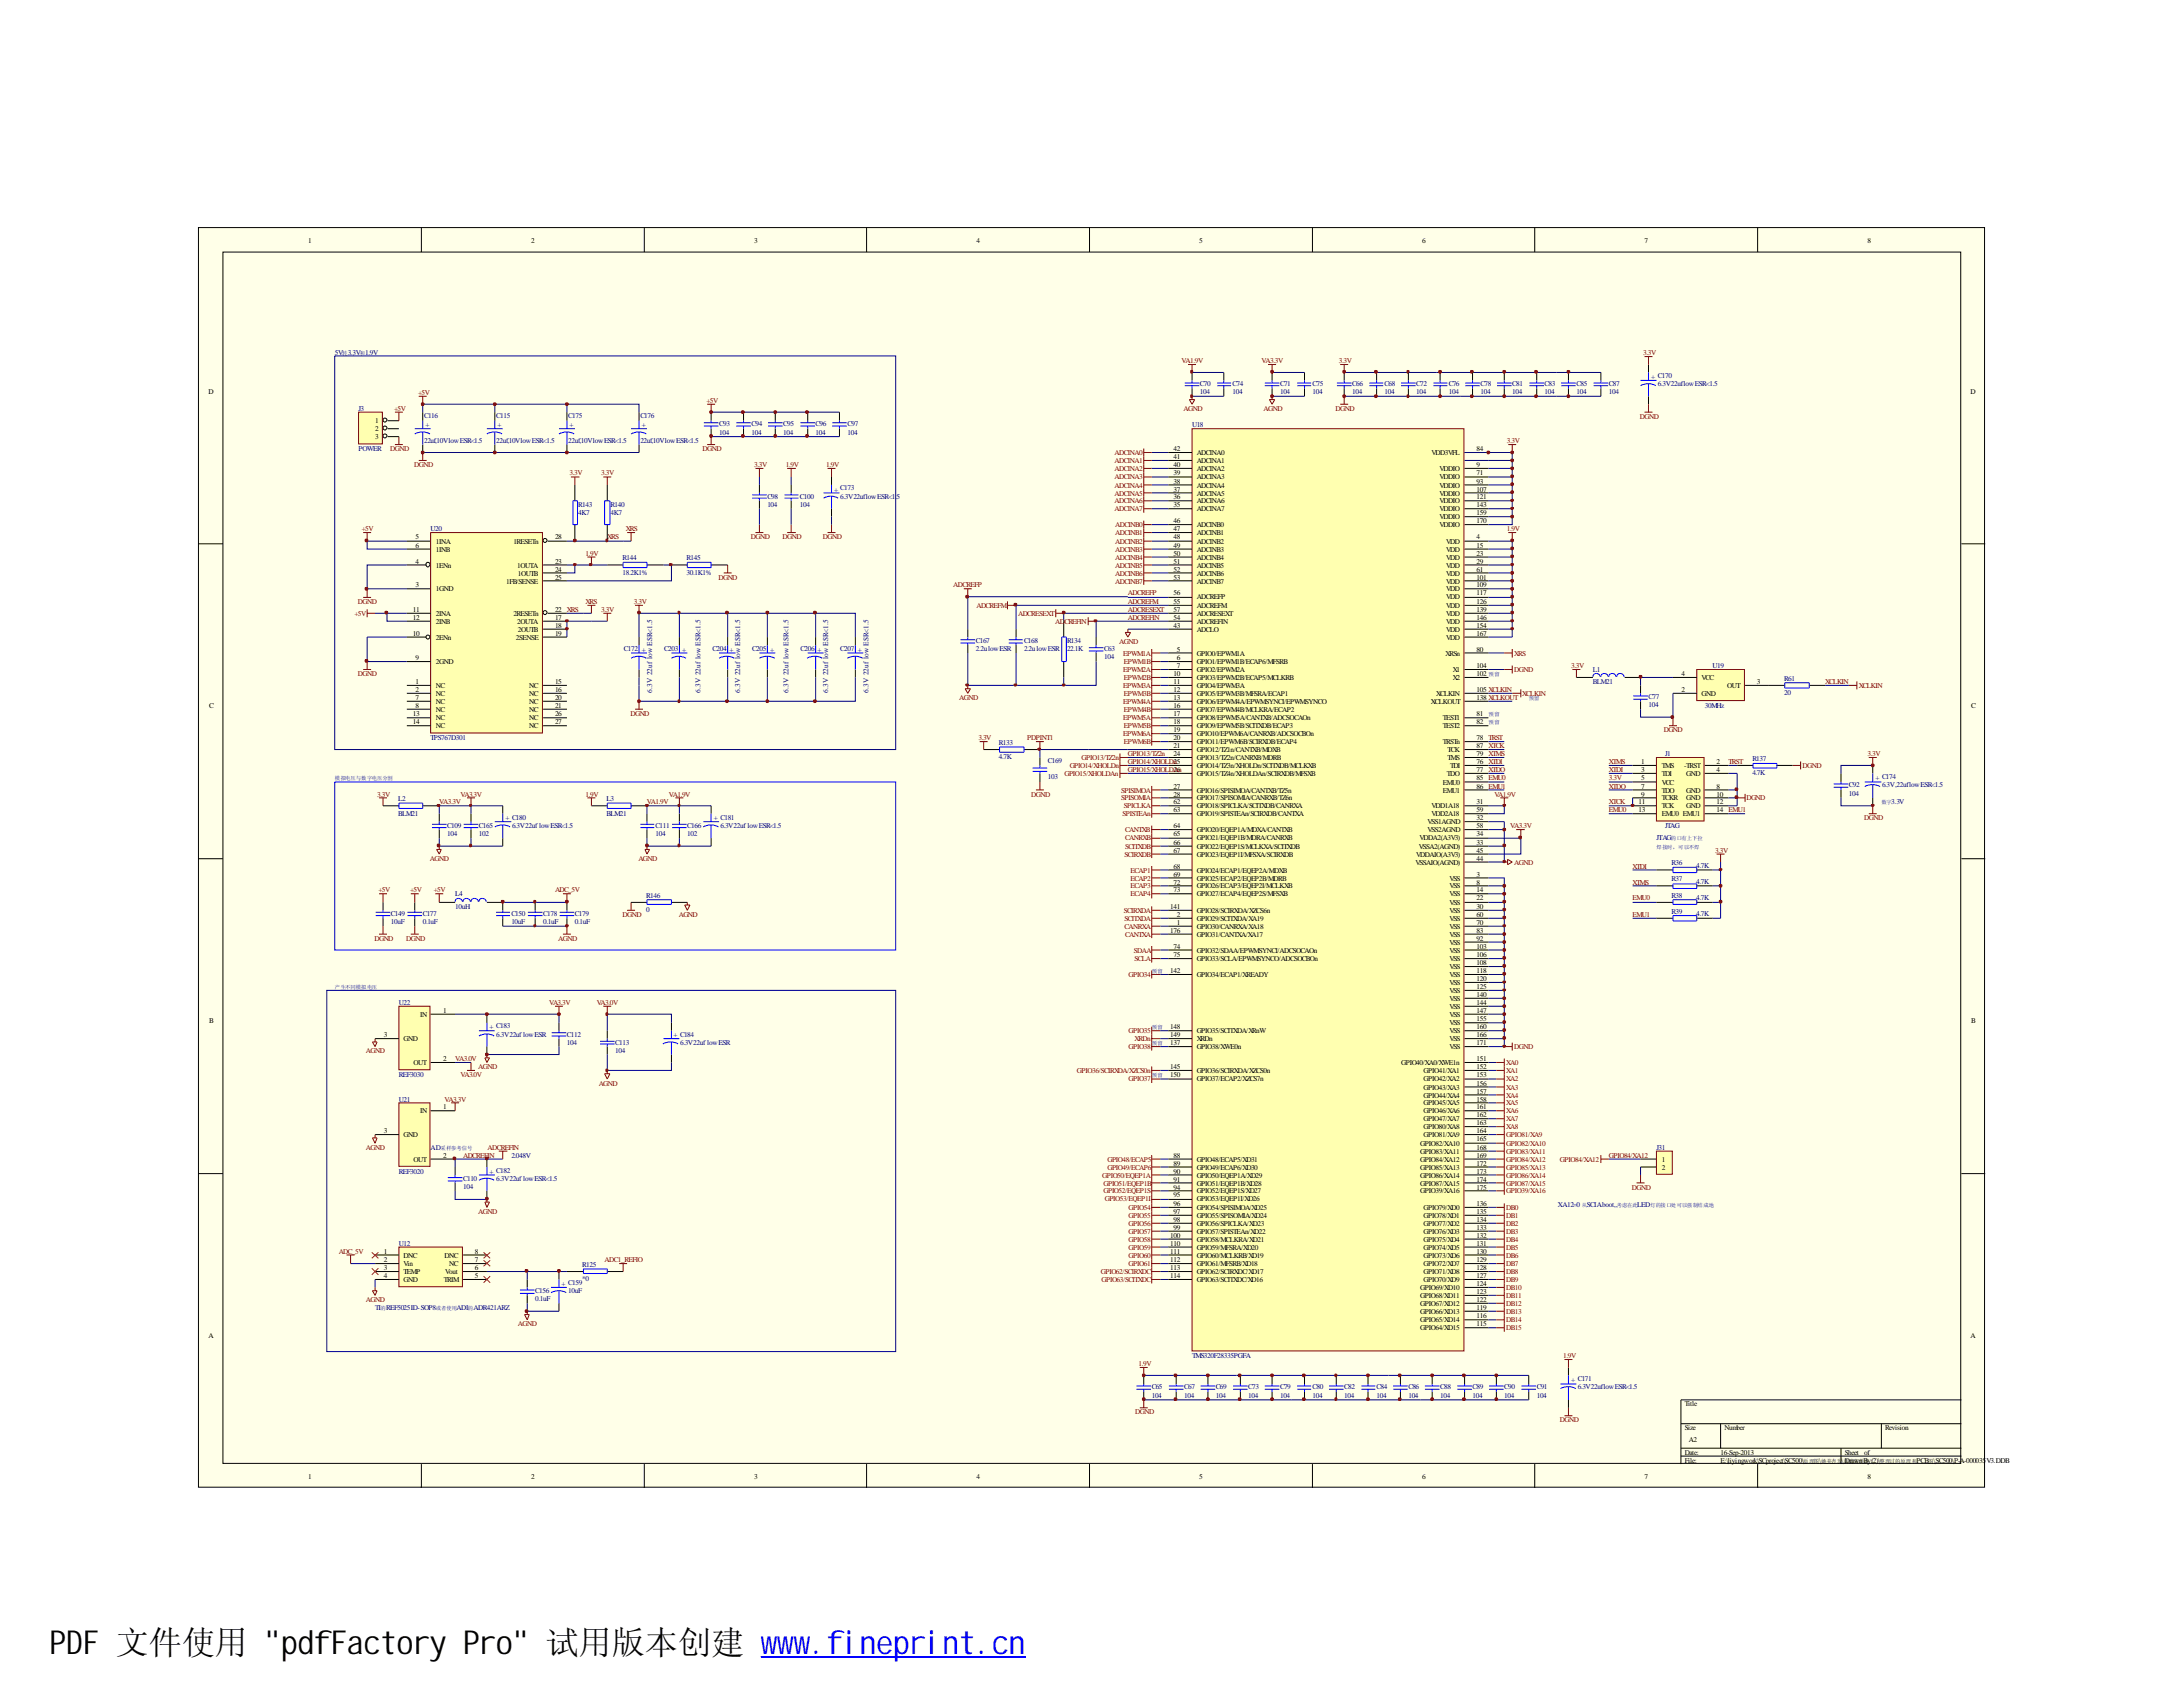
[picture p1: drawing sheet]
<svg xmlns="http://www.w3.org/2000/svg" width="279mm" height="216mm" viewBox="0 0 279 216" stroke-linecap="round" stroke-linejoin="round" font-family="sans-serif">
<defs><g id="words">
<text font-size="4.2" x="6.3" y="211.7">PDF 文件使用 &quot;pdfFactory Pro&quot; 试用版本创建 www.fineprint.cn</text>
<g font-size=".9">
<text x="39.5" y="31.1">1</text>
<text x="68" y="31.1">2</text>
<text x="96.5" y="31.1">3</text>
<text x="125" y="31.1">4</text>
<text x="153.5" y="31.1">5</text>
<text x="182" y="31.1">6</text>
<text x="210.5" y="31.1">7</text>
<text x="239" y="31.1">8</text>
<text x="26.7" y="50.4">D</text>
<text x="252.2" y="50.4">D</text>
<text x="48" y="54.2">1</text>
<text x="48" y="55.2">2</text>
<text x="48" y="56.2">3</text>
<text x="150.2" y="57.7">42</text>
<text x="150.2" y="58.8">41</text>
<text x="150.2" y="59.8">40</text>
<text x="153.2" y="58.3">ADCINA0</text>
<text x="153.2" y="59.3">ADCINA1</text>
<text x="183.2" y="58.3">VDD3VFL</text>
<text x="189" y="57.7">84</text>
<text x="189" y="59.8">9</text>
<text x="150.2" y="60.8">39</text>
<text x="150.2" y="61.9">38</text>
<text x="150.2" y="62.9">37</text>
<text x="150.2" y="63.9">36</text>
<text x="150.2" y="64.9">35</text>
<text x="153.2" y="60.3">ADCINA2</text>
<text x="153.2" y="61.3">ADCINA3</text>
<text x="153.2" y="62.4">ADCINA4</text>
<text x="153.2" y="63.4">ADCINA5</text>
<text x="153.2" y="64.4">ADCINA6</text>
<text x="153.2" y="65.4">ADCINA7</text>
<text x="184.2" y="60.3">VDDIO</text>
<text x="184.2" y="61.3">VDDIO</text>
<text x="184.2" y="62.4">VDDIO</text>
<text x="184.2" y="63.4">VDDIO</text>
<text x="184.2" y="64.4">VDDIO</text>
<text x="184.2" y="65.4">VDDIO</text>
<text x="189" y="60.8">71</text>
<text x="189" y="61.9">93</text>
<text x="189" y="62.9">107</text>
<text x="189" y="63.9">121</text>
<text x="189" y="64.9">143</text>
<text x="189" y="66">159</text>
<text x="53.2" y="69">5</text>
<text x="53.2" y="70.1">6</text>
<text x="55.8" y="69.6">1INA</text>
<text x="55.8" y="70.6">1INB</text>
<text x="65.7" y="69.6">1RESETn</text>
<text x="71" y="69">28</text>
<text x="150.2" y="67">46</text>
<text x="150.2" y="68">47</text>
<text x="150.2" y="69">48</text>
<text x="150.2" y="70.1">49</text>
<text x="150.2" y="71.1">50</text>
<text x="153.2" y="67.5">ADCINB0</text>
<text x="153.2" y="68.5">ADCINB1</text>
<text x="153.2" y="69.6">ADCINB2</text>
<text x="153.2" y="70.6">ADCINB3</text>
<text x="153.2" y="71.6">ADCINB4</text>
<text x="184.2" y="66.5">VDDIO</text>
<text x="184.2" y="67.5">VDDIO</text>
<text x="185.1" y="69.6">VDD</text>
<text x="185.1" y="70.6">VDD</text>
<text x="185.1" y="71.6">VDD</text>
<text x="189" y="67">170</text>
<text x="189" y="69">4</text>
<text x="189" y="70.1">15</text>
<text x="189" y="71.1">23</text>
<text x="53.2" y="72.1">4</text>
<text x="53.2" y="75.2">3</text>
<text x="55.8" y="72.6">1ENn</text>
<text x="55.8" y="75.7">1GND</text>
<text x="64.8" y="74.7">1FB/SENSE</text>
<text x="66.2" y="72.6">1OUTA</text>
<text x="66.3" y="73.7">1OUTB</text>
<text x="71" y="72.1">23</text>
<text x="71" y="74.2">25</text>
<text x="71" y="73.2">24</text>
<text x="150.2" y="72.1">51</text>
<text x="150.2" y="73.2">52</text>
<text x="150.2" y="74.2">53</text>
<text x="150.2" y="76.2">56</text>
<text x="150.2" y="77.3">55</text>
<text x="153.2" y="72.6">ADCINB5</text>
<text x="153.2" y="73.7">ADCINB6</text>
<text x="153.2" y="74.7">ADCINB7</text>
<text x="153.2" y="76.7">ADCREFP</text>
<text x="153.2" y="77.8">ADCREFM</text>
<text x="185.1" y="72.6">VDD</text>
<text x="185.1" y="73.7">VDD</text>
<text x="185.1" y="74.7">VDD</text>
<text x="185.1" y="75.7">VDD</text>
<text x="185.1" y="76.7">VDD</text>
<text x="185.1" y="77.8">VDD</text>
<text x="189" y="72.1">29</text>
<text x="189" y="73.2">61</text>
<text x="189" y="74.2">101</text>
<text x="189" y="75.2">109</text>
<text x="189" y="76.2">117</text>
<text x="189" y="77.3">126</text>
<text x="52.8" y="78.3">11</text>
<text x="52.8" y="79.3">12</text>
<text x="52.8" y="81.4">10</text>
<text x="55.8" y="78.8">2INA</text>
<text x="55.8" y="79.8">2INB</text>
<text x="55.8" y="81.9">2ENn</text>
<text x="65.7" y="78.8">2RESETn</text>
<text x="66" y="81.9">2SENSE</text>
<text x="66.2" y="79.8">2OUTA</text>
<text x="66.3" y="80.9">2OUTB</text>
<text x="71" y="79.3">17</text>
<text x="71" y="81.4">19</text>
<text x="71" y="80.3">18</text>
<text x="71" y="78.3">22 XRS</text>
<text x="150.2" y="78.3">57</text>
<text x="150.2" y="79.3">54</text>
<text x="150.2" y="80.3">43</text>
<text x="150.6" y="83.4">5</text>
<text x="153.2" y="78.8">ADCRESEXT</text>
<text x="153.2" y="79.8">ADCREFIN</text>
<text x="153.2" y="80.9">ADCLO</text>
<text x="153.2" y="83.9">GPIO0/EPWM1A</text>
<text x="185" y="83.9">XRSn</text>
<text x="185.1" y="78.8">VDD</text>
<text x="185.1" y="79.8">VDD</text>
<text x="185.1" y="80.9">VDD</text>
<text x="185.1" y="81.9">VDD</text>
<text x="189" y="78.3">139</text>
<text x="189" y="79.3">146</text>
<text x="189" y="80.3">154</text>
<text x="189" y="81.4">167</text>
<text x="189" y="83.4">80</text>
<text x="53.2" y="84.4">9</text>
<text x="53.2" y="87.5">1</text>
<text x="53.2" y="88.6">2</text>
<text x="53.2" y="89.6">7</text>
<text x="55.8" y="85">2GND</text>
<text x="55.8" y="88.1">NC</text>
<text x="55.8" y="89.1">NC</text>
<text x="67.7" y="89.1">NC</text>
<text x="67.7" y="88.1">NC</text>
<text x="71" y="89.6">20</text>
<text x="71" y="88.6">16</text>
<text x="71" y="87.5">15</text>
<text x="150.2" y="86.5">10</text>
<text x="150.2" y="87.5">11</text>
<text x="150.2" y="88.6">12</text>
<text x="150.2" y="89.6">13</text>
<text x="150.6" y="84.4">6</text>
<text x="150.6" y="85.5">7</text>
<text x="153.2" y="85">GPIO1/EPWM1B/ECAP6/MFSRB</text>
<text x="153.2" y="86">GPIO2/EPWM2A</text>
<text x="153.2" y="87">GPIO3/EPWM2B/ECAP5/MCLKRB</text>
<text x="153.2" y="88.1">GPIO4/EPWM3A</text>
<text x="153.2" y="89.1">GPIO5/EPWM3B/MFSRA/ECAP1</text>
<text x="183.8" y="89.1">XCLKIN</text>
<text x="185.9" y="86">X1</text>
<text x="185.9" y="87">X2</text>
<text x="189" y="85.5">104</text>
<text x="189" y="86.5">102</text>
<text x="189" y="88.6">105 XCLKIN</text>
<text x="189" y="89.6">138 XCLKOUT</text>
<text x="215.2" y="86.5">4</text>
<text x="215.2" y="88.6">2</text>
<text x="217.8" y="87">VCC</text>
<text x="217.8" y="89.1">GND</text>
<text x="221.1" y="88.1">OUT</text>
<text x="224.9" y="87.5">3</text>
<text x="26.8" y="90.6">C</text>
<text x="52.8" y="91.6">13</text>
<text x="52.8" y="92.7">14</text>
<text x="53.2" y="90.6">8</text>
<text x="55.8" y="90.1">NC</text>
<text x="55.8" y="91.1">NC</text>
<text x="55.8" y="92.1">NC</text>
<text x="55.8" y="93.2">NC</text>
<text x="67.7" y="93.2">NC</text>
<text x="67.7" y="92.1">NC</text>
<text x="67.7" y="91.1">NC</text>
<text x="67.7" y="90.1">NC</text>
<text x="71" y="92.7">27</text>
<text x="71" y="91.6">26</text>
<text x="71" y="90.6">21</text>
<text x="150.2" y="90.6">16</text>
<text x="150.2" y="91.6">17</text>
<text x="150.2" y="92.7">18</text>
<text x="150.2" y="93.7">19</text>
<text x="150.2" y="94.7">20</text>
<text x="150.2" y="95.8">21</text>
<text x="153.2" y="90.1">GPIO6/EPWM4A/EPWMSYNCI/EPWMSYNCO</text>
<text x="153.2" y="91.1">GPIO7/EPWM4B/MCLKRA/ECAP2</text>
<text x="153.2" y="92.1">GPIO8/EPWM5A/CANTXB/ADCSOCAOn</text>
<text x="153.2" y="93.2">GPIO9/EPWM5B/SCITXDB/ECAP3</text>
<text x="153.2" y="94.2">GPIO10/EPWM6A/CANRXB/ADCSOCBOn</text>
<text x="153.2" y="95.2">GPIO11/EPWM6B/SCIRXDB/ECAP4</text>
<text x="183.1" y="90.1">XCLKOUT</text>
<text x="184.7" y="92.1">TEST1</text>
<text x="184.7" y="93.2">TEST2</text>
<text x="184.7" y="95.2">TRSTn</text>
<text x="189" y="91.6">81</text>
<text x="189" y="92.7">82</text>
<text x="189" y="94.7">78 TRST</text>
<text x="189" y="95.8">87 XTCK</text>
<text x="252.3" y="90.6">C</text>
<text x="150.2" y="96.8">24</text>
<text x="150.2" y="97.8">25</text>
<text x="150.2" y="98.8">26</text>
<text x="150.2" y="100.9">27</text>
<text x="150.2" y="101.9">28</text>
<text x="153.2" y="96.3">GPIO12/TZ1n/CANTXB/MDXB</text>
<text x="153.2" y="97.3">GPIO13/TZ2n/CANRXB/MDRB</text>
<text x="153.2" y="98.3">GPIO14/TZ3n/XHOLDn/SCITXDB/MCLKXB</text>
<text x="153.2" y="99.3">GPIO15/TZ4n/XHOLDAn/SCIRXDB/MFSXB</text>
<text x="153.2" y="101.4">GPIO16/SPISIMOA/CANTXB/TZ5n</text>
<text x="184.7" y="100.4">EMU0</text>
<text x="184.7" y="101.4">EMU1</text>
<text x="185.2" y="99.3">TDO</text>
<text x="185.3" y="96.3">TCK</text>
<text x="185.3" y="97.3">TMS</text>
<text x="185.6" y="98.3">TDI</text>
<text x="189" y="96.8">79 XTMS</text>
<text x="189" y="97.8">76 XTDI</text>
<text x="189" y="98.8">77 XTDO</text>
<text x="189" y="99.8">85 EMU0</text>
<text x="189" y="100.9">86 EMU1</text>
<text x="210.1" y="97.8">1</text>
<text x="210.1" y="98.8">3</text>
<text x="210.1" y="99.8">5</text>
<text x="210.1" y="100.9">7</text>
<text x="210.1" y="101.9">9</text>
<text x="212.7" y="98.3">TMS</text>
<text x="212.7" y="99.3">TDI</text>
<text x="212.7" y="100.4">VCC</text>
<text x="212.7" y="101.4">TDO</text>
<text x="215.6" y="98.3">-TRST</text>
<text x="215.8" y="99.3">GND</text>
<text x="215.8" y="101.4">GND</text>
<text x="219.7" y="97.8">2</text>
<text x="219.7" y="98.8">4</text>
<text x="219.7" y="100.9">8</text>
<text x="219.7" y="101.9">10</text>
<text x="150.2" y="103">62</text>
<text x="150.2" y="104">63</text>
<text x="150.2" y="106">64</text>
<text x="150.2" y="107">65</text>
<text x="153.2" y="102.4">GPIO17/SPISOMIA/CANRXB/TZ6n</text>
<text x="153.2" y="103.5">GPIO18/SPICLKA/SCITXDB/CANRXA</text>
<text x="153.2" y="104.5">GPIO19/SPISTEAn/SCIRXDB/CANTXA</text>
<text x="153.2" y="106.5">GPIO20/EQEP1A/MDXA/CANTXB</text>
<text x="153.2" y="107.5">GPIO21/EQEP1B/MDRA/CANRXB</text>
<text x="181.7" y="107.5">VDDA2(A3V3)</text>
<text x="182.7" y="105.5">VSS1AGND</text>
<text x="182.7" y="106.5">VSS2AGND</text>
<text x="183.2" y="103.5">VDD1A18</text>
<text x="183.2" y="104.5">VDD2A18</text>
<text x="189" y="103">31</text>
<text x="189" y="104">59</text>
<text x="189" y="105">32</text>
<text x="189" y="106">58</text>
<text x="189" y="107">34</text>
<text x="209.7" y="103">11</text>
<text x="209.7" y="104">13</text>
<text x="212.7" y="102.4">TCKR</text>
<text x="212.7" y="103.5">TCK</text>
<text x="212.7" y="104.5">EMU0 EMU1</text>
<text x="215.8" y="102.4">GND</text>
<text x="215.8" y="103.5">GND</text>
<text x="219.7" y="103">12</text>
<text x="219.7" y="104">14 EMU1</text>
<text x="150.2" y="108.1">66</text>
<text x="150.2" y="109.1">67</text>
<text x="150.2" y="111.2">68</text>
<text x="150.2" y="112.2">69</text>
<text x="150.2" y="113.2">72</text>
<text x="153.2" y="108.6">GPIO22/EQEP1S/MCLKXA/SCITXDB</text>
<text x="153.2" y="109.6">GPIO23/EQEP1I/MFSXA/SCIRXDB</text>
<text x="153.2" y="111.7">GPIO24/ECAP1/EQEP2A/MDXB</text>
<text x="153.2" y="112.7">GPIO25/ECAP2/EQEP2B/MDRB</text>
<text x="153.2" y="113.7">GPIO26/ECAP3/EQEP2I/MCLKXB</text>
<text x="181.2" y="110.7">VSSAIO(AGND)</text>
<text x="181.3" y="109.6">VDDAIO(A3V3)</text>
<text x="181.6" y="108.6">VSSA2(AGND)</text>
<text x="185.5" y="112.7">VSS</text>
<text x="185.5" y="113.7">VSS</text>
<text x="189" y="108.1">33</text>
<text x="189" y="110.2">44</text>
<text x="189" y="109.1">45</text>
<text x="189" y="112.2">3</text>
<text x="189" y="113.2">8</text>
<text x="149.8" y="116.3">141</text>
<text x="149.8" y="119.4">176</text>
<text x="150.2" y="114.2">73</text>
<text x="150.6" y="117.3">2</text>
<text x="150.6" y="118.4">1</text>
<text x="153.2" y="114.7">GPIO27/ECAP4/EQEP2S/MFSXB</text>
<text x="153.2" y="116.8">GPIO28/SCIRXDA/XZCS6n</text>
<text x="153.2" y="117.9">GPIO29/SCITXDA/XA19</text>
<text x="153.2" y="118.9">GPIO30/CANRXA/XA18</text>
<text x="153.2" y="119.9">GPIO31/CANTXA/XA17</text>
<text x="185.5" y="114.7">VSS</text>
<text x="185.5" y="115.8">VSS</text>
<text x="185.5" y="116.8">VSS</text>
<text x="185.5" y="117.9">VSS</text>
<text x="185.5" y="118.9">VSS</text>
<text x="185.5" y="119.9">VSS</text>
<text x="189" y="114.2">14</text>
<text x="189" y="115.2">22</text>
<text x="189" y="116.3">30</text>
<text x="189" y="117.3">60</text>
<text x="189" y="118.4">70</text>
<text x="189" y="119.4">83</text>
<text x="149.8" y="124.5">142</text>
<text x="150.2" y="121.4">74</text>
<text x="150.2" y="122.4">75</text>
<text x="153.2" y="121.9">GPIO32/SDAA/EPWMSYNCI/ADCSOCAOn</text>
<text x="153.2" y="122.9">GPIO33/SCLA/EPWMSYNCO/ADCSOCBOn</text>
<text x="153.2" y="125.1">GPIO34/ECAP1/XREADY</text>
<text x="185.5" y="120.9">VSS</text>
<text x="185.5" y="121.9">VSS</text>
<text x="185.5" y="122.9">VSS</text>
<text x="185.5" y="124">VSS</text>
<text x="185.5" y="125.1">VSS</text>
<text x="189" y="120.4">92</text>
<text x="189" y="121.4">103</text>
<text x="189" y="122.4">106</text>
<text x="189" y="123.5">108</text>
<text x="189" y="124.5">118</text>
<text x="189" y="125.6">120</text>
<text x="26.8" y="130.9">B</text>
<text x="53.8" y="130.1">IN</text>
<text x="56.7" y="129.6">1</text>
<text x="149.8" y="131.7">148</text>
<text x="185.5" y="126.1">VSS</text>
<text x="185.5" y="128.1">VSS</text>
<text x="185.5" y="129.1">VSS</text>
<text x="185.5" y="130.1">VSS</text>
<text x="185.5" y="131.2">VSS</text>
<text x="185.5" y="127.1">VSS</text>
<text x="189" y="127.6">140</text>
<text x="189" y="128.6">144</text>
<text x="189" y="129.6">147</text>
<text x="189" y="130.6">155</text>
<text x="189" y="131.7">160</text>
<text x="189" y="126.6">125</text>
<text x="252.3" y="130.9">B</text>
<text x="49.1" y="132.8">3</text>
<text x="51.6" y="133.3">GND</text>
<text x="52.9" y="136.3">OUT</text>
<text x="56.7" y="135.8">2</text>
<text x="149.8" y="132.8">149</text>
<text x="149.8" y="133.8">137</text>
<text x="149.8" y="136.8">145</text>
<text x="149.8" y="137.8">150</text>
<text x="153.2" y="132.2">GPIO35/SCITXDA/XRnW</text>
<text x="153.2" y="133.3">XRDn</text>
<text x="153.2" y="134.3">GPIO38/XWE0n</text>
<text x="153.2" y="137.3">GPIO36/SCIRXDA/XZCS0n</text>
<text x="179.3" y="136.3">GPIO40/XA0/XWE1n</text>
<text x="182.2" y="137.3">GPIO41/XA1</text>
<text x="185.5" y="132.2">VSS</text>
<text x="185.5" y="133.3">VSS</text>
<text x="185.5" y="134.3">VSS</text>
<text x="189" y="137.8">153</text>
<text x="189" y="136.8">152</text>
<text x="189" y="135.8">151</text>
<text x="189" y="132.8">166</text>
<text x="189" y="133.8">171</text>
<text x="53.8" y="142.5">IN</text>
<text x="56.7" y="142">1</text>
<text x="153.2" y="138.3">GPIO37/ECAP2/XZCS7n</text>
<text x="182.2" y="143.5">GPIO47/XA7</text>
<text x="182.2" y="142.5">GPIO46/XA6</text>
<text x="182.2" y="141.5">GPIO45/XA5</text>
<text x="182.2" y="140.5">GPIO44/XA4</text>
<text x="182.2" y="139.4">GPIO43/XA3</text>
<text x="182.2" y="138.3">GPIO42/XA2</text>
<text x="189" y="143">162</text>
<text x="189" y="142">161</text>
<text x="189" y="141">158</text>
<text x="189" y="140">157</text>
<text x="189" y="138.9">156</text>
<text x="49.1" y="145">3</text>
<text x="51.6" y="145.5">GND</text>
<text x="52.9" y="148.7">OUT</text>
<text x="56.7" y="148.2">2</text>
<text x="150.2" y="148.2">88</text>
<text x="150.2" y="149.2">89</text>
<text x="153.2" y="148.7">GPIO48/ECAP5/XD31</text>
<text x="153.2" y="149.7">GPIO49/ECAP6/XD30</text>
<text x="181.8" y="149.7">GPIO85/XA13</text>
<text x="181.8" y="148.7">GPIO84/XA12</text>
<text x="181.8" y="147.7">GPIO83/XA11</text>
<text x="181.8" y="146.6">GPIO82/XA10</text>
<text x="182.2" y="145.5">GPIO81/XA9</text>
<text x="182.2" y="144.5">GPIO80/XA8</text>
<text x="189" y="145">164</text>
<text x="189" y="144">163</text>
<text x="189" y="149.2">172</text>
<text x="189" y="148.2">169</text>
<text x="189" y="147.2">168</text>
<text x="189" y="146">165</text>
<text x="212.7" y="148.7">1</text>
<text x="212.7" y="149.7">2</text>
<text x="150.2" y="150.2">90</text>
<text x="150.2" y="151.2">91</text>
<text x="150.2" y="152.2">94</text>
<text x="150.2" y="153.2">95</text>
<text x="150.2" y="154.3">96</text>
<text x="150.2" y="155.4">97</text>
<text x="153.2" y="150.7">GPIO50/EQEP1A/XD29</text>
<text x="153.2" y="151.7">GPIO51/EQEP1B/XD28</text>
<text x="153.2" y="152.7">GPIO52/EQEP1S/XD27</text>
<text x="153.2" y="153.8">GPIO53/EQEP1I/XD26</text>
<text x="153.2" y="154.9">GPIO54/SPISIMOA/XD25</text>
<text x="153.2" y="155.9">GPIO55/SPISOMIA/XD24</text>
<text x="181.8" y="151.7">GPIO87/XA15</text>
<text x="181.8" y="150.7">GPIO86/XA14</text>
<text x="181.8" y="152.7">GPIO39/XA16</text>
<text x="182.2" y="155.9">GPIO78/XD1</text>
<text x="182.2" y="154.9">GPIO79/XD0</text>
<text x="189" y="155.4">135</text>
<text x="189" y="154.3">136</text>
<text x="189" y="151.2">174</text>
<text x="189" y="150.2">173</text>
<text x="189" y="152.2">175</text>
<text x="49.1" y="160.4">1</text>
<text x="49.1" y="161.5">2</text>
<text x="51.6" y="161">DNC</text>
<text x="56.9" y="161">DNC</text>
<text x="60.8" y="160.4">8</text>
<text x="60.8" y="161.5">7</text>
<text x="149.8" y="158.4">100</text>
<text x="149.8" y="159.4">110</text>
<text x="149.8" y="160.4">111</text>
<text x="149.8" y="161.5">112</text>
<text x="150.2" y="156.4">98</text>
<text x="150.2" y="157.4">99</text>
<text x="153.2" y="156.9">GPIO56/SPICLKA/XD23</text>
<text x="153.2" y="157.9">GPIO57/SPISTEAn/XD22</text>
<text x="153.2" y="158.9">GPIO58/MCLKRA/XD21</text>
<text x="153.2" y="159.9">GPIO59/MFSRA/XD20</text>
<text x="153.2" y="161">GPIO60/MCLKRB/XD19</text>
<text x="182.2" y="161">GPIO73/XD6</text>
<text x="182.2" y="159.9">GPIO74/XD5</text>
<text x="182.2" y="158.9">GPIO75/XD4</text>
<text x="182.2" y="157.9">GPIO76/XD3</text>
<text x="182.2" y="156.9">GPIO77/XD2</text>
<text x="189" y="161.5">129</text>
<text x="189" y="160.4">130</text>
<text x="189" y="159.4">131</text>
<text x="189" y="158.4">132</text>
<text x="189" y="157.4">133</text>
<text x="189" y="156.4">134</text>
<text x="49.1" y="162.6">3</text>
<text x="49.1" y="163.6">4</text>
<text x="51.6" y="162.1">Vin</text>
<text x="51.6" y="163.1">TEMP</text>
<text x="51.6" y="164.1">GND</text>
<text x="56.8" y="164.1">TRIM</text>
<text x="57" y="163.1">Vout</text>
<text x="57.5" y="162.1">NC</text>
<text x="60.8" y="163.6">5</text>
<text x="60.8" y="162.6">6</text>
<text x="149.8" y="162.6">113</text>
<text x="149.8" y="163.6">114</text>
<text x="153.2" y="162.1">GPIO61/MFSRB/XD18</text>
<text x="153.2" y="163.1">GPIO62/SCIRXDC/XD17</text>
<text x="153.2" y="164.1">GPIO63/SCITXDC/XD16</text>
<text x="181.8" y="167.1">GPIO67/XD12</text>
<text x="181.8" y="166.1">GPIO68/XD11</text>
<text x="181.8" y="165.1">GPIO69/XD10</text>
<text x="182.2" y="164.1">GPIO70/XD9</text>
<text x="182.2" y="163.1">GPIO71/XD8</text>
<text x="182.2" y="162.1">GPIO72/XD7</text>
<text x="189" y="163.6">127</text>
<text x="189" y="162.6">128</text>
<text x="189" y="167.6">119</text>
<text x="189" y="166.6">122</text>
<text x="189" y="165.6">123</text>
<text x="189" y="164.6">124</text>
<text x="26.7" y="171.2">A</text>
<text x="181.8" y="170.3">GPIO64/XD15</text>
<text x="181.8" y="169.2">GPIO65/XD14</text>
<text x="181.8" y="168.1">GPIO66/XD13</text>
<text x="189" y="169.8">115</text>
<text x="189" y="168.7">116</text>
<text x="252.2" y="171.2">A</text>
<text x="215.6" y="180">Title</text>
<text x="215.6" y="183">Size</text>
<text x="216.2" y="184.6">A2</text>
<text x="220.7" y="183">Number</text>
<text x="241.3" y="183">Revision</text>
<text x="39.5" y="189.2">1</text>
<text x="68" y="189.2">2</text>
<text x="96.5" y="189.2">3</text>
<text x="125" y="189.2">4</text>
<text x="153.5" y="189.2">5</text>
<text x="182" y="189.2">6</text>
<text x="210.5" y="189.2">7</text>
<text x="215.6" y="186.2">Date:</text>
<text x="215.6" y="187.2">File:</text>
<text x="220.2" y="186.2">16-Sep-2013</text>
<text x="220.2" y="187.2">E:\liyingwork\SCproject\SC500\</text>
<text x="232.8" y="187.2">\</text>
<text x="235.7" y="187.2">\ DrawnBy:(2)\</text>
<text x="236.1" y="186.2">Sheet</text>
<text x="238.6" y="186.2">of</text>
<text x="239" y="189.2">8</text>
<text x="245.3" y="187.2">PCB \SC500\P-A-000035</text>
<text x="254.3" y="187.2">V3.DDB</text>
</g>
<g font-size=".9" fill="#000080">
<text x="42.8" y="45.4">5V 3.3V 1.9V</text>
<text x="45.9" y="52.6">J3</text>
<text x="54.3" y="53.5">C116</text>
<text x="63.5" y="53.5">C115</text>
<text x="72.7" y="53.5">C175</text>
<text x="82" y="53.5">C176</text>
<text x="153.6" y="49.4">C70</text>
<text x="153.6" y="50.5">104</text>
<text x="157.7" y="49.4">C74</text>
<text x="157.7" y="50.5">104</text>
<text x="163.8" y="49.4">C71</text>
<text x="163.8" y="50.5">104</text>
<text x="168" y="49.4">C75</text>
<text x="168" y="50.5">104</text>
<text x="173.1" y="49.4">C66</text>
<text x="173.1" y="50.5">104</text>
<text x="177.2" y="49.4">C68</text>
<text x="177.2" y="50.5">104</text>
<text x="181.3" y="49.4">C72</text>
<text x="181.3" y="50.5">104</text>
<text x="185.4" y="49.4">C76</text>
<text x="185.4" y="50.5">104</text>
<text x="189.5" y="49.4">C78</text>
<text x="189.5" y="50.5">104</text>
<text x="193.5" y="49.4">C81</text>
<text x="193.5" y="50.5">104</text>
<text x="197.7" y="49.4">C83</text>
<text x="197.7" y="50.5">104</text>
<text x="201.8" y="49.4">C85</text>
<text x="201.8" y="50.5">104</text>
<text x="205.9" y="49.4">C87</text>
<text x="205.9" y="50.5">104</text>
<text x="211.3" y="48.5">+ C170</text>
<text x="212.2" y="49.4">6.3V22uflowESR&lt;1.5</text>
<text x="45.9" y="57.7">POWER</text>
<text x="54.3" y="56.6">22uf,10VlowESR&lt;1.5</text>
<text x="54.4" y="54.7">+</text>
<text x="63.5" y="56.6">22uf,10VlowESR&lt;1.5</text>
<text x="63.7" y="54.7">+</text>
<text x="72.7" y="56.6">22uf,10VlowESR&lt;1.5</text>
<text x="72.9" y="54.7">+</text>
<text x="82" y="56.6">22uf,10VlowESR&lt;1.5</text>
<text x="82.1" y="54.7">+</text>
<text x="92" y="54.5">C93</text>
<text x="92" y="55.6">104</text>
<text x="96.2" y="54.5">C94</text>
<text x="96.2" y="55.6">104</text>
<text x="100.2" y="54.5">C95</text>
<text x="100.2" y="55.6">104</text>
<text x="104.4" y="54.5">C96</text>
<text x="104.4" y="55.6">104</text>
<text x="108.5" y="54.5">C97</text>
<text x="108.5" y="55.6">104</text>
<text x="152.6" y="54.7">U18</text>
<text x="74" y="64.9">R143</text>
<text x="74" y="65.9">4K7</text>
<text x="78.1" y="64.9">R140</text>
<text x="78.1" y="65.9">4K7</text>
<text x="98.2" y="63.8">C98</text>
<text x="98.2" y="64.9">104</text>
<text x="102.4" y="63.8">C100</text>
<text x="102.4" y="64.9">104</text>
<text x="106.8" y="62.9">+ C173</text>
<text x="107.5" y="63.8">6.3V22uflowESR&lt;1.5</text>
<text x="55.1" y="68">U20</text>
<text x="79.7" y="71.7">R144</text>
<text x="87.9" y="71.7">R145</text>
<text x="79.7" y="73.6">18.2K1%</text>
<text x="87.9" y="73.6">30.1K1%</text>
<text x="79.8" y="83.3">C172 +</text>
<text x="85" y="83.3">C203 +</text>
<text x="91.2" y="83.3">C204 +</text>
<text x="96.3" y="83.3">C205 +</text>
<text x="102.4" y="83.3">C206 +</text>
<text x="107.5" y="83.3">C207 +</text>
<text x="124.9" y="82.3">C167</text>
<text x="124.9" y="83.3">2.2ulowESR</text>
<text x="131.1" y="82.3">C168</text>
<text x="131.1" y="83.3">2.2ulowESR</text>
<text x="136.6" y="82.3">R134</text>
<text x="136.6" y="83.3">22.1K</text>
<text x="141.3" y="83.3">C63</text>
<text x="83.5" y="88.6" transform="rotate(-90 83.5 88.6)">6.3V 22uf low ESR&lt;1.5</text>
<text x="89.7" y="88.6" transform="rotate(-90 89.7 88.6)">6.3V 22uf low ESR&lt;1.5</text>
<text x="94.7" y="88.6" transform="rotate(-90 94.7 88.6)">6.3V 22uf low ESR&lt;1.5</text>
<text x="100.9" y="88.6" transform="rotate(-90 100.9 88.6)">6.3V 22uf low ESR&lt;1.5</text>
<text x="106" y="88.6" transform="rotate(-90 106 88.6)">6.3V 22uf low ESR&lt;1.5</text>
<text x="111.2" y="88.6" transform="rotate(-90 111.2 88.6)">6.3V 22uf low ESR&lt;1.5</text>
<text x="141.3" y="84.3">104</text>
<text x="203.9" y="86">L1</text>
<text x="203.9" y="87.5">BLM21</text>
<text x="211" y="89.5">C77</text>
<text x="219.2" y="85.5">U19</text>
<text x="228.3" y="87.1">R61</text>
<text x="228.3" y="89">20</text>
<text x="55.1" y="94.7">TPS767D301</text>
<text x="127.8" y="95.3">R133</text>
<text x="211" y="90.5">104</text>
<text x="218.2" y="90.6">30MHz</text>
<text x="127.8" y="97.2">4.7K</text>
<text x="134.1" y="97.7">C169</text>
<text x="134.1" y="99.7">103</text>
<text x="213.1" y="96.8">J1</text>
<text x="224.3" y="97.4">R137</text>
<text x="224.3" y="99.2">4.7K</text>
<text x="236.6" y="100.8">C92</text>
<text x="236.6" y="101.9">104</text>
<text x="240" y="99.8">+ C174</text>
<text x="240.9" y="100.8">6.3V,22uflowESR&lt;1.5</text>
<text x="51" y="102.5">L2</text>
<text x="51" y="104.4">BLM21</text>
<text x="57.2" y="105.9">C109</text>
<text x="57.2" y="106.9">104</text>
<text x="61.3" y="105.9">C165</text>
<text x="61.3" y="106.9">102</text>
<text x="64.7" y="105">+ C180</text>
<text x="65.5" y="105.9">6.3V22uflowESR&lt;1.5</text>
<text x="77.6" y="102.5">L3</text>
<text x="77.6" y="104.4">BLM21</text>
<text x="83.9" y="105.9">C111</text>
<text x="83.9" y="106.9">104</text>
<text x="88" y="105.9">C166</text>
<text x="88" y="106.9">102</text>
<text x="91.4" y="105">+ C181</text>
<text x="92.2" y="105.9">6.3V22uflowESR&lt;1.5</text>
<text x="212" y="107.5">JTAG</text>
<text x="213.1" y="105.9">JTAG</text>
<text x="242.1" y="103">3.3V</text>
<text x="214" y="110.7">R36</text>
<text x="214" y="112.8">R37</text>
<text x="217.1" y="111.1">4.7K</text>
<text x="217.1" y="113.1">4.7K</text>
<text x="50" y="117.3">C149</text>
<text x="50" y="118.3">10uF</text>
<text x="54.1" y="117.3">C177</text>
<text x="54.1" y="118.3">0.1uF</text>
<text x="58.3" y="114.7">L4</text>
<text x="58.3" y="116.3">10uH</text>
<text x="65.4" y="117.3">C150</text>
<text x="65.4" y="118.3">10uF</text>
<text x="69.5" y="117.3">C178</text>
<text x="69.5" y="118.3">0.1uF</text>
<text x="73.6" y="117.3">C179</text>
<text x="73.6" y="118.3">0.1uF</text>
<text x="82.7" y="114.9">R146</text>
<text x="82.7" y="116.7">0</text>
<text x="214" y="114.9">R38</text>
<text x="214" y="116.9">R39</text>
<text x="217.1" y="115.1">4.7K</text>
<text x="217.1" y="117.3">4.7K</text>
<text x="51.1" y="128.6">U22</text>
<text x="62.7" y="131.7">+ C183</text>
<text x="51.1" y="137.8">REF3030</text>
<text x="63.5" y="132.7">6.3V22uflowESR</text>
<text x="72.6" y="132.7">C112</text>
<text x="72.6" y="133.7">104</text>
<text x="78.7" y="133.7">C113</text>
<text x="78.7" y="134.7">104</text>
<text x="86.2" y="132.8">+ C184</text>
<text x="87" y="133.7">6.3V22uflowESR</text>
<text x="51.1" y="141">U21</text>
<text x="55.1" y="147.2">AD</text>
<text x="65.4" y="148.2">2.048V</text>
<text x="212" y="147.2">J31</text>
<text x="51.1" y="150.2">REF3020</text>
<text x="59.3" y="151.1">C110</text>
<text x="59.3" y="152.1">104</text>
<text x="62.7" y="150.2">+ C182</text>
<text x="63.5" y="151.1">6.3V22uflowESR&lt;1.5</text>
<text x="199.4" y="154.4">XA12=0</text>
<text x="203.1" y="154.4">SCIAboot,,</text>
<text x="209.5" y="154.4">LED</text>
<text x="51.1" y="159.4">U12</text>
<text x="48" y="167.6">TI</text>
<text x="49.4" y="167.6">REF5025ID-SOP8</text>
<text x="58.4" y="167.6">ADI ADR421ARZ</text>
<text x="68.5" y="165.5">C156</text>
<text x="68.5" y="166.5">0.1uF</text>
<text x="71.9" y="164.6">+ C159</text>
<text x="72.7" y="165.5">10uF</text>
<text x="74.5" y="162.1">R125</text>
<text x="74.5" y="164">*0</text>
<text x="152.6" y="173.8">TMS320F28335PGFA</text>
<text x="147.4" y="177.8">C65</text>
<text x="147.4" y="178.9">104</text>
<text x="151.6" y="177.8">C67</text>
<text x="151.6" y="178.9">104</text>
<text x="155.6" y="177.8">C69</text>
<text x="155.6" y="178.9">104</text>
<text x="159.8" y="177.8">C73</text>
<text x="159.8" y="178.9">104</text>
<text x="163.8" y="177.8">C79</text>
<text x="163.8" y="178.9">104</text>
<text x="168" y="177.8">C80</text>
<text x="168" y="178.9">104</text>
<text x="172" y="177.8">C82</text>
<text x="172" y="178.9">104</text>
<text x="176.2" y="177.8">C84</text>
<text x="176.2" y="178.9">104</text>
<text x="180.3" y="177.8">C86</text>
<text x="180.3" y="178.9">104</text>
<text x="184.3" y="177.8">C88</text>
<text x="184.3" y="178.9">104</text>
<text x="188.5" y="177.8">C89</text>
<text x="188.5" y="178.9">104</text>
<text x="192.5" y="177.8">C90</text>
<text x="192.5" y="178.9">104</text>
<text x="196.7" y="177.8">C91</text>
<text x="196.7" y="178.9">104</text>
<text x="201.1" y="176.9">+ C171</text>
<text x="201.9" y="177.8">6.3V22uflowESR&lt;1.5</text>
</g>
<g font-size=".9" fill="#800000">
<text x="151.2" y="46.5">VA1.9V</text>
<text x="161.5" y="46.5">VA3.3V</text>
<text x="171.4" y="46.5">3.3V</text>
<text x="210.3" y="45.4">3.3V</text>
<text x="50.5" y="52.6">+5V</text>
<text x="53.5" y="50.5">+5V</text>
<text x="90.4" y="51.6">+5V</text>
<text x="151.5" y="52.6">AGND</text>
<text x="161.7" y="52.6">AGND</text>
<text x="170.9" y="52.6">DGND</text>
<text x="209.9" y="53.6">DGND</text>
<text x="50" y="57.7">DGND</text>
<text x="53" y="59.8">DGND</text>
<text x="89.9" y="57.7">DGND</text>
<text x="96.5" y="59.8">3.3V</text>
<text x="100.6" y="59.8">1.9V</text>
<text x="105.7" y="59.8">1.9V</text>
<text x="142.7" y="58.3">ADCINA0</text>
<text x="142.7" y="59.3">ADCINA1</text>
<text x="192.9" y="56.7">3.3V</text>
<text x="72.9" y="60.8">3.3V</text>
<text x="77" y="60.8">3.3V</text>
<text x="142.7" y="60.3">ADCINA2</text>
<text x="142.7" y="61.3">ADCINA3</text>
<text x="142.7" y="62.4">ADCINA4</text>
<text x="142.7" y="63.4">ADCINA5</text>
<text x="142.7" y="64.4">ADCINA6</text>
<text x="142.7" y="65.4">ADCINA7</text>
<text x="46.3" y="68">+5V</text>
<text x="74.9" y="71.1">1.9V</text>
<text x="77.7" y="69">XRS</text>
<text x="80.1" y="68">XRS</text>
<text x="96.1" y="69">DGND</text>
<text x="100.2" y="69">DGND</text>
<text x="105.3" y="69">DGND</text>
<text x="142.7" y="67.5">ADCINB0</text>
<text x="142.7" y="68.5">ADCINB1</text>
<text x="142.7" y="69.6">ADCINB2</text>
<text x="142.7" y="70.6">ADCINB3</text>
<text x="142.7" y="71.6">ADCINB4</text>
<text x="192.9" y="68">1.9V</text>
<text x="45.8" y="77.3">DGND</text>
<text x="74.9" y="77.3">XRS</text>
<text x="81.1" y="77.3">3.3V</text>
<text x="91.9" y="74.2">DGND</text>
<text x="122" y="75.2">ADCREFP</text>
<text x="125" y="77.8">ADCREFM</text>
<text x="142.7" y="72.6">ADCINB5</text>
<text x="142.7" y="73.7">ADCINB6</text>
<text x="142.7" y="74.7">ADCINB7</text>
<text x="144.4" y="76.2">ADCREFP</text>
<text x="144.4" y="77.3">ADCREFM</text>
<text x="45.4" y="78.8">+5V</text>
<text x="77" y="78.3">3.3V</text>
<text x="130.3" y="78.8">ADCRESEXT</text>
<text x="135" y="79.8">AD</text>
<text x="136.2" y="79.8">CREFIN</text>
<text x="143.3" y="82.4">AGND</text>
<text x="143.8" y="83.9">EPWM1A</text>
<text x="144.4" y="78.3">ADCRESEXT</text>
<text x="144.4" y="79.3">ADCREFIN</text>
<text x="193.8" y="83.9">XRS</text>
<text x="45.8" y="86.5">DGND</text>
<text x="122.8" y="89.6">AGND</text>
<text x="143.8" y="86">EPWM2A</text>
<text x="143.8" y="88.1">EPWM3A</text>
<text x="143.8" y="85">EPWM1B</text>
<text x="143.8" y="87">EPWM2B</text>
<text x="143.8" y="89.1">EPWM3B</text>
<text x="193.8" y="86">DGND</text>
<text x="194.8" y="89.1">XCLKIN</text>
<text x="201.1" y="85.5">3.3V</text>
<text x="233.6" y="87.5">XCLKIN</text>
<text x="237.9" y="88.1">XCLKIN</text>
<text x="80.7" y="91.6">DGND</text>
<text x="125.2" y="94.7">3.3V</text>
<text x="131.5" y="94.7">PDPINT1</text>
<text x="143.8" y="90.1">EPWM4A</text>
<text x="143.8" y="92.1">EPWM5A</text>
<text x="143.8" y="94.2">EPWM6A</text>
<text x="143.8" y="91.1">EPWM4B</text>
<text x="143.8" y="93.2">EPWM5B</text>
<text x="143.8" y="95.2">EPWM6B</text>
<text x="212.9" y="93.7">DGND</text>
<text x="48.3" y="101.9">3.3V</text>
<text x="58.9" y="101.9">VA3.3V</text>
<text x="74.9" y="101.9">1.9V</text>
<text x="85.6" y="101.9">VA1.9V</text>
<text x="132" y="101.9">DGND</text>
<text x="136.2" y="99.3">GPIO15/XHOLDAn</text>
<text x="136.9" y="98.3">GPIO14/XHOLDn</text>
<text x="138.4" y="97.3">GPIO13/TZ2n</text>
<text x="143.5" y="101.4">SPISIMOA</text>
<text x="144.4" y="96.8">GPIO13/TZ2n</text>
<text x="144.4" y="97.8">GPIO14/XHOLDn</text>
<text x="144.4" y="98.8">GPIO15/XHOLDAn</text>
<text x="191.3" y="101.9">VA1.9V</text>
<text x="205.9" y="97.8">XTMS</text>
<text x="205.9" y="98.8">XTDI</text>
<text x="205.9" y="99.8">3.3V</text>
<text x="205.9" y="100.9">XTDO</text>
<text x="221.2" y="97.8">TRST</text>
<text x="230.7" y="98.3">DGND</text>
<text x="239" y="96.8">3.3V</text>
<text x="56.2" y="103">VA3.3V</text>
<text x="82.8" y="103">VA1.9V</text>
<text x="143.5" y="102.4">SPISOMIA</text>
<text x="143.7" y="104.5">SPISTEAn</text>
<text x="143.8" y="103.5">SPICLKA</text>
<text x="144" y="106.5">CANTXB</text>
<text x="144" y="107.5">CANRXB</text>
<text x="193.3" y="106">VA3.3V</text>
<text x="205.9" y="103">XTCK</text>
<text x="205.9" y="104">EMU0</text>
<text x="223.5" y="102.4">DGND</text>
<text x="238.6" y="105">DGND</text>
<text x="55" y="110.2">AGND</text>
<text x="81.7" y="110.2">AGND</text>
<text x="143.9" y="109.6">SCIRXDB</text>
<text x="144" y="108.6">SCITXDB</text>
<text x="144.7" y="111.7">ECAP1</text>
<text x="144.7" y="112.7">ECAP2</text>
<text x="144.7" y="113.7">ECAP3</text>
<text x="193.8" y="110.7">AGND</text>
<text x="209" y="111.2">XTDI</text>
<text x="209" y="113.2">XTMS</text>
<text x="219.5" y="109.1">3.3V</text>
<text x="48.4" y="114.2">+5V</text>
<text x="52.5" y="114.2">+5V</text>
<text x="55.5" y="114.2">+5V</text>
<text x="71" y="114.2">ADC_5V</text>
<text x="79.7" y="117.3">DGND</text>
<text x="86.9" y="117.3">AGND</text>
<text x="143.8" y="116.8">SCIRXDA</text>
<text x="143.9" y="117.9">SCITXDA</text>
<text x="143.9" y="118.9">CANRXA</text>
<text x="144" y="119.9">CANTXA</text>
<text x="144.7" y="114.7">ECAP4</text>
<text x="209" y="115.2">EMU0</text>
<text x="209" y="117.3">EMU1</text>
<text x="47.9" y="120.4">DGND</text>
<text x="52" y="120.4">DGND</text>
<text x="71.5" y="120.4">AGND</text>
<text x="144.4" y="125.1">GPIO34</text>
<text x="145.1" y="121.9">SDAA</text>
<text x="145.2" y="122.9">SCLA</text>
<text x="70.3" y="128.6">VA3.3V</text>
<text x="76.4" y="128.6">VA3.0V</text>
<text x="46.8" y="134.8">AGND</text>
<text x="58.3" y="135.8">VA3.0V</text>
<text x="58.9" y="137.8">VA3.0V</text>
<text x="61.2" y="136.8">AGND</text>
<text x="137.8" y="137.3">GPIO36/SCIRXDA/XZCS0n</text>
<text x="144.4" y="132.2">GPIO35</text>
<text x="144.4" y="134.3">GPIO38</text>
<text x="145.2" y="133.3">XRDn</text>
<text x="192.8" y="136.3">XA0</text>
<text x="192.8" y="137.3">XA1</text>
<text x="193.8" y="134.3">DGND</text>
<text x="56.9" y="141">VA3.3V</text>
<text x="76.6" y="138.9">AGND</text>
<text x="144.4" y="138.3">GPIO37</text>
<text x="192.8" y="138.3">XA2</text>
<text x="192.8" y="139.4">XA3</text>
<text x="192.8" y="140.5">XA4</text>
<text x="192.8" y="141.5">XA5</text>
<text x="192.8" y="142.5">XA6</text>
<text x="192.8" y="143.5">XA7</text>
<text x="46.8" y="147.2">AGND</text>
<text x="59.3" y="148.2">ADCREFIN</text>
<text x="62.4" y="147.2">ADCREFIN</text>
<text x="141.7" y="148.7">GPIO48/ECAP5</text>
<text x="141.7" y="149.7">GPIO49/ECAP6</text>
<text x="192.8" y="144.5">XA8</text>
<text x="192.8" y="145.5">GPIO81/XA9</text>
<text x="192.8" y="146.6">GPIO82/XA10</text>
<text x="192.8" y="147.7">GPIO83/XA11</text>
<text x="192.8" y="148.7">GPIO84/XA12</text>
<text x="192.8" y="149.7">GPIO85/XA13</text>
<text x="199.6" y="148.7">GPIO84/XA12</text>
<text x="205.9" y="148.2">GPIO84/XA12</text>
<text x="61.2" y="155.4">AGND</text>
<text x="141.1" y="150.7">GPIO50/EQEP1A</text>
<text x="141.2" y="151.7">GPIO51/EQEP1B</text>
<text x="141.2" y="152.7">GPIO52/EQEP1S</text>
<text x="141.4" y="153.8">GPIO53/EQEP1I</text>
<text x="144.4" y="154.9">GPIO54</text>
<text x="144.4" y="155.9">GPIO55</text>
<text x="192.8" y="154.9">DB0</text>
<text x="192.8" y="155.9">DB1</text>
<text x="192.8" y="150.7">GPIO86/XA14</text>
<text x="192.8" y="151.7">GPIO87/XA15</text>
<text x="192.8" y="152.7">GPIO39/XA16</text>
<text x="208.9" y="152.2">DGND</text>
<text x="43.3" y="160.4">ADC_5V</text>
<text x="77.4" y="161.5">ADC1_REFIO</text>
<text x="144.4" y="156.9">GPIO56</text>
<text x="144.4" y="157.9">GPIO57</text>
<text x="144.4" y="158.9">GPIO58</text>
<text x="144.4" y="159.9">GPIO59</text>
<text x="144.4" y="161">GPIO60</text>
<text x="192.8" y="156.9">DB2</text>
<text x="192.8" y="158.9">DB4</text>
<text x="192.8" y="157.9">DB3</text>
<text x="192.8" y="159.9">DB5</text>
<text x="192.8" y="161">DB6</text>
<text x="46.8" y="166.6">AGND</text>
<text x="140.9" y="163.1">GPIO62/SCIRXDC</text>
<text x="141" y="164.1">GPIO63/SCITXDC</text>
<text x="144.4" y="162.1">GPIO61</text>
<text x="192.8" y="162.1">DB7</text>
<text x="192.8" y="163.1">DB8</text>
<text x="192.8" y="164.1">DB9</text>
<text x="192.8" y="165.1">DB10</text>
<text x="192.8" y="166.1">DB11</text>
<text x="192.8" y="167.1">DB12</text>
<text x="66.3" y="169.8">AGND</text>
<text x="192.8" y="168.1">DB13</text>
<text x="192.8" y="169.2">DB14</text>
<text x="192.8" y="170.3">DB15</text>
<text x="200.1" y="173.8">1.9V</text>
<text x="145.7" y="174.8">1.9V</text>
<text x="145.3" y="181">DGND</text>
<text x="199.6" y="182">DGND</text>
</g>
<g font-size=".7" fill="#000080">
<text x="43.8" y="45.4">转</text>
<text x="46.1" y="45.4">和</text>
<text x="190.5" y="86.5">预留</text>
<text x="195.7" y="89.6">预留</text>
<text x="190.5" y="91.6">预留</text>
<text x="190.5" y="92.7">预留</text>
<text x="42.8" y="99.8">模拟电压与数字电压分割</text>
<text x="213.9" y="107.5">的口有上下拉</text>
<text x="240.8" y="103">数字</text>
<text x="212" y="108.6">焊接时，可以不焊</text>
<text x="147.4" y="124.5">预留</text>
<text x="42.8" y="126.6">产生不同模拟电压</text>
<text x="147.4" y="131.7">预留</text>
<text x="147.4" y="137.8">预留</text>
<text x="147.4" y="133.8">预留</text>
<text x="56.4" y="147.2">采样参考信号</text>
<text x="202.4" y="154.4">从</text>
<text x="206.9" y="154.4">考虑在此</text>
<text x="211.2" y="154.4">灯的接口处可以强制结成地</text>
<text x="48.7" y="167.6">的</text>
<text x="55.8" y="167.6">或者使用</text>
<text x="59.9" y="167.6">的</text>
</g>
<g font-size=".7">
<text x="230.8" y="187.2">原理图 姚美杏发</text>
<text x="236" y="187.2">新建文件夹</text>
<text x="240.5" y="187.2">整理过的原理和</text>
<text x="246.8" y="187.2">图</text>
</g>
</g></defs>
<path d="M25.4 29.1h228.6v161.2h-228.6z" fill="#ffffe8"/>
<g fill="none" stroke="#000" stroke-width=".13">
<path d="M25.4 29.1h228.6v161.2h-228.6zM28.5 32.3h222.5v155h-222.5zM53.9 29.1v3.2M82.5 29.1v3.2M110.9 29.1v3.2M139.4 29.1v3.2M168 29.1v3.2M196.4 29.1v3.2M225 29.1v3.2M25.4 69.6h3.1M251 69.6h3.1M25.4 109.9h3.1"/>
<path d="M251 109.9h3.1M25.4 150.2h3.1M251 150.2h3.1M251 179.2h-35.9v8.2M53.9 187.4v3M82.5 187.4v3M110.9 187.4v3M139.4 187.4v3M168 187.4v3M196.4 187.4v3M215.1 182.2h35.9M215.1 185.3h35.9"/>
<path d="M215.1 186.4h35.9M220.2 182.2v3.1M225 187.4v3M235.6 185.3v2.1M240.8 182.2v3.1"/>
</g>
<path d="M51.1 128.9h3.9v8h-3.9z" fill="#ffffb0"/>
<path d="M47.7 133.3h.6l-.3 .6zM48 132.9v.4M51.1 128.8h3.9v8.1h-3.9zM62.1 135.4h.6l-.4 .6zM62.3 135v.4M71 128.8h1.1M71.5 128.8v1M77.2 128.8h1M77.4 137.4h.7l-.4 .7zM77.7 128.8v1M77.7 137v.4" fill="none" stroke="#800000" stroke-width=".13"/>
<path d="M48 132.9h3.1M55.1 129.8h3.2M55.1 136h3.2M62.3 129.8v1.1M62.3 133.9v1.1M71.5 130.9v1M71.5 132.9v1M77.7 131.9v1M77.7 133.9v1.1M85.9 130.9v1M85.9 135v1" fill="none" stroke="#000" stroke-width=".13"/>
<g fill="none" stroke="#00f" stroke-width=".13">
<path d="M61.3 131.9h2M62.3 132.3l.9 .3M62.3 132.3l-.6 .1-.4 .2M62.3 130.9v1M62.3 132.3v1.6M70.6 132.6h1.9M70.6 132.2h1.9M71.5 131.9v.3M71.5 132.6v.3M76.8 133.6h1.9M76.8 133.3h1.9M77.7 132.9v.4"/>
<path d="M77.7 133.6v.3M84.8 133.6l.8-.2a1.87 1.87 0 0 1 1.2 .2M84.9 132.9h2.1M85.9 131.9v1M85.9 133.3v1.7"/>
</g>
<path d="M58.3 129.8h13.2v1.1M58.3 136h2M71.5 133.9v1.1h-9.2M77.7 135v2h8.2v-1M85.9 130.9v-1.1h-8.2v2.1" fill="none" stroke="#000080" stroke-width=".13"/>
<path d="M51.1 141.2h3.9v8.1h-3.9z" fill="#ffffb0"/>
<path d="M47.7 145.6h.6l-.3 .7zM48 145.2v.4M51.1 141.1h3.9v8.2h-3.9zM57.7 141.1h1.1M58.3 141.1v1.1M62.1 153.8h.6l-.4 .7zM62.3 153.5v.3" fill="none" stroke="#800000" stroke-width=".13"/>
<path d="M48 145.2h3.1M55.1 142.2h3.2M55.1 148.3h3.2M58.3 149.4v1M58.3 151.4v1M62.3 148.3v1.1M62.3 152.4v1.1" fill="none" stroke="#000" stroke-width=".13"/>
<path d="M57.3 151.1h1.9M57.3 150.7h1.9M58.3 150.4v.3M58.3 151.1v.3M61.3 150.4h2M62.3 150.8l.9 .2M62.3 150.8l-.6 .1-.4 .1M62.3 149.4v1M62.3 150.8v1.6" fill="none" stroke="#00f" stroke-width=".13"/>
<path d="M58.3 152.4v1.1h4M64.3 148.3h-6v1.1" fill="none" stroke="#000080" stroke-width=".13"/>
<path d="M46 52.8h2.9v4h-2.9z" fill="#ffffb0"/>
<g fill="none" stroke="#800000" stroke-width=".13">
<path d="M45.9 52.7h3v4.1h-3zM50.5 56.9h1.1M50.5 52.7h1.1M51.1 52.7v1.1M51.1 55.9v1M53.6 50.7h1M53.6 58.9h1M54.1 50.7v1M54.1 57.9v1M90.5 56.9h1M90.5 51.7h1M91 51.7v1"/>
<path d="M91 55.9v1M46.5 76.5h1M47 75.4v1.1M73.1 61h1.1M73.6 61v1.1M92.6 73.3h1M93.1 72.3v1M100.8 68.2h1.1M101.3 67.1v1.1M105.9 68.2h1M106.4 67.1v1.1M46.5 85.7h1"/>
<path d="M47 84.7v1M81.3 90.8h1M81.8 89.7v1.1"/>
</g>
<g fill="none" stroke="#000" stroke-width=".13">
<path d="M49.1 53.5l.3 .1 .1 .2-.2 .2-.2-.1-.1-.1zM49.1 54.6h.3l.1 .2-.2 .2-.2-.1-.1-.1zM49.1 55.6h.3l.1 .2-.2 .2h-.2l-.1-.2zM49.6 53.8h1.5M49.6 54.9h1.5M49.6 55.9h1.5M54.1 52.7v1.1M54.1 56.9v1M63.3 52.7v1.1M63.3 56.9v1M81.8 52.7v1.1M81.8 56.9v1"/>
<path d="M91 52.7v1.1M91 54.9v1M95.2 52.7v1.1M95.2 54.9v1M99.2 52.7v1.1M99.2 54.9v1M103.4 52.7v1.1M103.4 54.9v1M107.4 52.7v1.1M107.4 54.9v1M73.6 62.1v2M73.6 67.1v2.2"/>
<path d="M97.2 62.1v1M97.2 64.1v1M101.3 62.1v1M101.3 64.1v1M106.4 61v1.1M106.4 65.1v1M81.8 81.5v1M81.8 85.7v1"/>
</g>
<g fill="none" stroke="#00f" stroke-width=".13">
<path d="M53.1 54.9h2M54.1 55.3l.9 .2M54.1 55.3l-.6 .1-.4 .1M54.1 53.8v1.1M54.1 55.3v1.6M62.3 54.9h2M63.3 55.3l1 .2M63.3 55.3l-.5 .1-.5 .1M63.3 53.8v1.1M63.3 55.3v1.6M80.8 54.9h2M81.8 55.3l.9 .2"/>
<path d="M81.8 55.3l-.6 .1-.4 .1M81.8 53.8v1.1M81.8 55.3v1.6M90.1 54.5h1.8M90.1 54.1h1.8M91 53.8v.3M91 54.5v.4M94.2 54.5h1.9M94.2 54.1h1.9M95.2 53.8v.3M95.2 54.5v.4M98.3 54.5h1.9"/>
<path d="M98.3 54.1h1.9M99.2 53.8v.3M99.2 54.5v.4M102.4 54.5h1.9M102.4 54.1h1.9M103.4 53.8v.3M103.4 54.5v.4M106.5 54.5h1.9M106.5 54.1h1.9M107.4 53.8v.3M107.4 54.5v.4M73.3 64.1h.6v3h-.6z"/>
<path d="M96.3 63.8h1.8M96.3 63.3h1.8M97.2 63.1v.2M97.2 63.8v.3M100.4 63.8h1.8M100.4 63.3h1.8M101.3 63.1v.2M101.3 63.8v.3M105.4 63.8a1.83 1.83 0 0 1 1.9 0M105.4 63.1h2M106.4 62.1v1M106.4 63.5v1.6"/>
<path d="M80.8 83.6h2M81.8 84l.9 .2M81.8 84l-.6 .1-.4 .1M81.8 82.5v1.1M81.8 84v1.7"/>
</g>
<path d="M91 52.7h8.2M91 55.9h8.2M49.5 78.5v1h2.6M52.1 69.3h-5.1v1h5.1M52.1 72.3h-5.1v3.1h5.1M72.6 69.3h7.2M72.6 79.5v2M73.6 72.3v1h-1M52.1 81.5h-5.1v3.2h5.1" fill="none" stroke="#000080" stroke-width=".13"/>
<path d="M55.2 68.2h14.2v25.6h-14.2z" fill="#ffffb0"/>
<g fill="none" stroke="#800000" stroke-width=".13">
<path d="M96.7 59.9h1M97.2 59.9v1.1M100.8 59.9h1.1M101.3 59.9v1.1M105.9 59.9h1M106.4 59.9v1.1M46.5 68.2h1M47 68.2v1.1M47 78v1M47 78.5h1M55.1 68.2h14.3v25.6h-14.3zM75.2 71.3h1"/>
<path d="M75.7 71.3v1M77.2 78.5h1M77.7 78.5v1M81.3 77.5h1M81.8 77.5v1M96.7 68.2h1M97.2 67.1v1.1M48.5 119.5h1M49 118.5v1M55.7 114.4h1M55.9 108.7h.6l-.3 .6zM56.2 108.3v.4"/>
<path d="M56.2 114.4v1.1M72.1 114.4h1M72.1 119.5h1M72.6 114.4v1.1M72.6 118.5v1M80.3 116.5h1M80.8 115.5v1M82.5 108.7h.6l-.3 .6zM82.8 108.3v.4M87.6 115.8h.7l-.3 .7zM88 115.5v.3"/>
</g>
<g fill="none" stroke="#000" stroke-width=".13">
<path d="M72.6 52.7v1.1M72.6 56.9v1M52.1 69.3h3M52.1 70.3h3M52.1 72.3h2.4M52.1 75.4h3M52.1 78.5h3M52.1 79.5h3M69.5 72.3h3.1M69.5 79.5h3.1M69.5 74.3h3.1M69.5 73.3h3.1"/>
<path d="M69.6 78.2h.3l.1 .2-.2 .3-.2-.1-.1-.2zM69.6 68.9l.3 .1 .1 .2-.2 .2-.2-.1-.1-.1zM70.1 69.3h2.5M70.1 78.5h2.5M77.7 72.3h2.1M82.8 72.3h2.1M85.9 72.3h2.1M91 72.3h2.1M52.1 81.5h2.4M52.1 84.7h3M52.1 87.7h3M52.1 88.7h3"/>
<path d="M52.1 89.7h3M52.1 90.8h3M52.1 91.9h3M52.1 92.9h3M54.6 81.3h.3l.1 .2-.2 .3-.2-.1-.1-.2zM69.5 81.5h3.1M69.5 87.7h3.1M69.5 88.7h3.1M69.5 89.7h3.1M69.5 90.8h3.1M69.5 91.9h3.1M69.5 92.9h3.1"/>
<path d="M69.5 80.5h3.1M49 115.5v1M49 117.5v1M49 103.1h2.1M53.1 115.5v1M53.1 117.5v1M54.1 103.1h2.1M56.2 115.5h2.1M56.2 104.1v1.1M56.2 106.2v1.1M60.3 104.1v1.1M60.3 106.2v1.1"/>
<path d="M62.3 115.5h2v1M64.3 103.1v1M64.3 107.3v1M64.3 117.5v1M68.5 115.5v1M68.5 117.5v1M72.6 115.5v1M72.6 117.5v1M75.7 103.1h2M80.8 115.5h2M80.8 103.1h2M82.8 104.1v1.1"/>
<path d="M82.8 106.2v1.1M85.9 115.5h2.1M87 104.1v1.1M87 106.2v1.1M91 103.1v1M91 107.3v1"/>
<circle cx="54.8" cy="72.3" r=".28"/>
</g>
<g fill="none" stroke="#00f" stroke-width=".13">
<path d="M71.5 54.9h2.1M72.6 55.3l.9 .2M72.6 55.3l-.6 .1-.5 .1M72.6 53.8v1.1M72.6 55.3v1.6M79.8 72h3v.6h-3zM88 72h3v.6h-3zM48.1 117.2h1.9M48.1 116.8h1.9M49 116.5v.3M49 117.2v.3M51.1 102.8h3v.7h-3z"/>
<path d="M52.2 117.2h1.8M52.2 116.8h1.8M53.1 116.5v.3M53.1 117.2v.3M55.3 105.9h1.8M55.3 105.5h1.8M56.2 105.2v.3M56.2 105.9v.3M58.3 115.4a.47 .47 0 0 1 .4-.4 .47 .47 0 0 1 .5 .4M59.3 115.4a.47 .47 0 0 1 .4-.4 .47 .47 0 0 1 .5 .4M59.4 105.9h1.8M59.4 105.5h1.8"/>
<path d="M60.3 115.4a.47 .47 0 0 1 .4-.4 .47 .47 0 0 1 .5 .4M60.3 105.2v.3M60.3 105.9v.3M61.3 115.4a.47 .47 0 0 1 .5-.4 .47 .47 0 0 1 .4 .4M63.3 105.2h2.1M63.5 117.2h1.8M63.5 116.8h1.8M64.3 105.6l1 .2M64.3 105.6h-.5l-.5 .2M64.3 104.1v1.1M64.3 105.6v1.7M64.3 116.5v.3"/>
<path d="M64.3 117.2v.3M67.6 117.2h1.8M67.6 116.8h1.8M68.5 116.5v.3M68.5 117.2v.3M71.6 117.2h1.9M71.6 116.8h1.9M72.6 116.5v.3M72.6 117.2v.3M77.7 102.8h3.1v.7h-3.1zM82 105.9h1.7M82 105.5h1.7"/>
<path d="M82.8 105.2v.3M82.8 105.9v.3M82.8 115.1h3.1v.6h-3.1zM86 105.9h1.9M86 105.5h1.9M87 105.2v.3M87 105.9v.3M90 105.2h2M91 105.6l.9 .2M91 105.6h-.6l-.4 .2M91 104.1v1.1M91 105.6v1.7"/>
</g>
<path d="M48 78.5h4.1M72.6 79.5h3.1" fill="none" stroke="#000080" stroke-width=".13"/>
<path d="M152.7 54.9h34.7v118h-34.7z" fill="#ffffb0"/>
<g fill="none" stroke="#800000" stroke-width=".13">
<path d="M146.4 57.4v8.2M146.4 57.9h1M146.4 58.9h1M146.4 59.9h1M152.1 46.7h1M152.2 51.1h.7l-.3 .6zM152.6 54.9h34.8v118h-34.8zM152.6 46.7v1M152.6 50.7v.4M162.3 46.7h1M162.5 51.1h.7l-.4 .6zM162.8 46.7v1"/>
<path d="M162.8 50.7v.4M171.5 46.7h1.1M171.5 51.7h1.1M172 46.7v1M172 50.7v1M193 56.9h1.1M193.5 56.9v1M210.5 52.7h1M210.5 45.6h1M211 45.6v1.1M211 51.7v1M75.2 77.5h1"/>
<path d="M75.7 77.5v1M77.2 61h1M77.7 61v1.1M80.3 68.2h1M80.8 68.2v1.1M123.4 75.4h1M123.9 75.4v1.1M128.9 77.5h1.1M128.9 77v1M135.1 78v1M135.1 78.5h1M139.3 79v1"/>
<path d="M139.3 79.5h1M146.4 66.6v8.2M146.4 61h1M146.4 62.1h1M146.4 63.1h1M146.4 64.1h1M146.4 65.1h1M146.4 67.1h1M146.4 68.2h1M146.4 69.3h1M146.4 70.3h1M146.4 71.3h1"/>
<path d="M146.4 72.3h1M146.4 73.3h1M146.4 74.3h1M193 68.2h1.1M193.5 68.2v1.1M123.5 88.1h.7l-.3 .6zM123.9 87.7v.4M125.4 94.9h1M125.9 94.9v1M132.6 94.9h1M133.1 94.9v1M143.3 96.4v3.2"/>
<path d="M143.3 96.9h1.1M143.3 98h1.1M143.3 99h1.1M144 80.9h.7l-.3 .6zM144.4 80.5v.4M147.4 94.9h1.1M147.4 83.1v12.3M147.4 83.6h1.1M147.4 84.7h1.1M147.4 85.7h1.1M147.4 86.7h1.1M147.4 87.7h1.1"/>
<path d="M147.4 88.7h1.1M147.4 89.7h1.1M147.4 90.8h1.1M147.4 91.9h1.1M147.4 92.9h1.1M147.4 93.9h1.1M192.5 83.6h1M192.5 85.7h1M193.5 83.1v1.1M193.5 85.2v1M48.5 102.1h1M48.5 114.4h1"/>
<path d="M49 102.1v1M49 114.4v1.1M52.6 114.4h1M52.6 119.5h1M53.1 114.4v1.1M53.1 118.5v1M59.8 102.1h1M60.3 102.1v1M75.2 102.1h1M75.7 102.1v1M86.4 102.1h1.1M87 102.1v1"/>
<path d="M132.6 101.1h1M133.1 100.1v1M147.4 101.1h1.1M147.4 102.1h1.1M147.4 114.4h1.1M147.4 119.5h1.1M147.4 100.6v4M147.4 105.7v4.1M147.4 110.8v4.2M147.4 116v4.1M147.4 103.1h1.1M147.4 104.1h1.1"/>
<path d="M147.4 106.2h1.1M147.4 107.3h1.1M147.4 108.3h1.1M147.4 109.3h1.1M147.4 111.3h1.1M147.4 112.4h1.1M147.4 113.4h1.1M147.4 116.5h1.1M147.4 117.5h1.1M147.4 118.5h1.1M192 102.1h1M192.5 110.3h.5"/>
<path d="M192.5 102.1v1M193 110l.5 .3-.5 .4zM194.1 106.2h1.1M194.6 106.2v1.1M59.8 137h1M60.3 136v1M147.4 133.9h1.1M147.4 121.1v2.1M147.4 124.2v1M147.4 131.4v3.1M147.4 136.5v2.1M147.4 121.6h1.1"/>
<path d="M147.4 122.7h1.1M147.4 124.7h1.1M147.4 131.9h1.1M147.4 132.9h1.1M147.4 137h1.1M147.4 138.1h1.1M191.5 137h1M191.5 138.1h1M191.5 136h1M191.5 139.1h1M192.5 133.9h1M192.5 135.5v17.4"/>
<path d="M193.5 133.4v1.1M63.8 147.3h1.1M64.3 147.3v1M147.4 147.8v16.5M147.4 148.3h1.1M147.4 149.4h1.1M147.4 150.4h1.1M147.4 151.4h1.1M147.4 152.4h1.1M147.4 153.5h1.1M147.4 154.5h1.1M147.4 155.5h1.1"/>
<path d="M147.4 156.5h1.1M147.4 157.6h1.1M147.4 158.6h1.1M147.4 159.6h1.1M191.5 148.3h1M191.5 149.4h1M191.5 150.4h1M191.5 151.4h1M191.5 152.4h1M191.5 154.5h1M191.5 155.5h1M191.5 156.5h1"/>
<path d="M191.5 157.6h1M191.5 158.6h1M191.5 159.6h1M191.5 140.1h1M191.5 141.1h1M191.5 142.2h1M191.5 143.2h1M191.5 144.2h1M191.5 145.2h1M191.5 146.3h1M191.5 147.3h1M192.5 154v16.4"/>
<path d="M145.9 175h1M146.4 175v1M146.4 179.2v1M147.4 160.6h1.1M147.4 161.7h1.1M147.4 162.7h1.1M147.4 163.7h1.1M191.5 160.6h1M191.5 161.7h1M191.5 162.7h1M191.5 163.7h1M191.5 164.8h1"/>
<path d="M191.5 165.8h1M191.5 166.8h1M191.5 167.8h1M191.5 168.9h1M191.5 169.9h1M200.2 174h1.1M200.7 174v1M145.9 180.2h1M200.2 181.2h1.1M200.7 180.2v1"/>
</g>
<g fill="none" stroke="#000" stroke-width=".13">
<path d="M149.5 57.9h3.1M149.5 58.9h3.1M149.5 59.9h3.1M152.6 47.7v1M152.6 49.7v1M156.6 47.7v1M156.6 49.7v1M162.8 47.7v1M162.8 49.7v1M167 47.7v1M167 49.7v1M172 47.7v1"/>
<path d="M172 49.7v1M176.2 47.7v1M176.2 49.7v1M180.3 47.7v1M180.3 49.7v1M184.3 47.7v1M184.3 49.7v1M187.5 57.9h3M187.5 59.9h3M188.5 47.7v1M188.5 49.7v1M192.5 47.7v1"/>
<path d="M192.5 49.7v1M196.7 47.7v1M196.7 49.7v1M200.7 47.7v1M200.7 49.7v1M204.9 47.7v1M204.9 49.7v1M211 46.7v1M211 50.7v1M77.7 62.1v2M77.7 67.1v2.2M136.1 79.5v2"/>
<path d="M149.5 61h3.1M149.5 62.1h3.1M149.5 63.1h3.1M149.5 64.1h3.1M149.5 65.1h3.1M149.5 67.1h3.1M149.5 68.2h3.1M149.5 69.3h3.1M149.5 70.3h3.1M149.5 71.3h3.1M149.5 72.3h3.1M149.5 73.3h3.1"/>
<path d="M149.5 74.3h3.1M149.5 76.5h3.1M149.5 77.5h3.1M149.5 78.5h3.1M149.5 79.5h3.1M187.5 61h3M187.5 62.1h3M187.5 63.1h3M187.5 64.1h3M187.5 65.1h3M187.5 67.1h3M187.5 69.3h3"/>
<path d="M187.5 70.3h3M187.5 71.3h3M187.5 72.3h3M187.5 73.3h3M187.5 74.3h3M187.5 76.5h3M187.5 77.5h3M187.5 78.5h3M187.5 79.5h3M187.5 66.1h3M187.5 75.4h3M123.9 80.5v1"/>
<path d="M123.9 82.5v1.1M125.9 95.9h2M130 80.5v1M130 82.5v1.1M131.1 95.9h2M133.1 96.9v1.1M133.1 99v1.1M136.1 84.7v2M140.3 81.5v1M140.3 83.6v1.1M149.5 80.5h3.1M149.5 83.6h3.1"/>
<path d="M149.5 84.7h3.1M149.5 85.7h3.1M149.5 86.7h3.1M149.5 87.7h3.1M149.5 88.7h3.1M149.5 89.7h3.1M149.5 90.8h3.1M149.5 91.9h3.1M149.5 92.9h3.1M149.5 93.9h3.1M149.5 94.9h3.1M149.5 95.9h3.1"/>
<path d="M149.5 96.9h3.1M149.5 98h3.1M149.5 99h3.1M187.5 80.5h3M187.5 83.6h3M187.5 85.7h3M187.5 86.7h3M187.5 88.7h3M187.5 89.7h3M187.5 91.9h3M187.5 92.9h3M187.5 94.9h3"/>
<path d="M187.5 95.9h3M187.5 96.9h3M187.5 98h3M187.5 99h3M187.5 81.5h3M149.5 101.1h3.1M149.5 102.1h3.1M149.5 103.1h3.1M149.5 104.1h3.1M149.5 106.2h3.1M149.5 107.3h3.1M149.5 108.3h3.1"/>
<path d="M149.5 109.3h3.1M149.5 111.3h3.1M149.5 112.4h3.1M149.5 113.4h3.1M149.5 114.4h3.1M149.5 116.5h3.1M149.5 117.5h3.1M149.5 118.5h3.1M149.5 119.5h3.1M187.5 101.1h3M187.5 103.1h3M187.5 104.1h3"/>
<path d="M187.5 106.2h3M187.5 107.3h3M187.5 108.3h3M187.5 109.3h3M187.5 112.4h3M187.5 113.4h3M187.5 114.4h3M187.5 116.5h3M187.5 117.5h3M187.5 118.5h3M187.5 119.5h3M187.5 100.1h3"/>
<path d="M187.5 105.2h3M187.5 110.3h3M187.5 115.5h3M149.5 121.6h3.1M149.5 122.7h3.1M149.5 124.7h3.1M149.5 131.9h3.1M149.5 132.9h3.1M149.5 133.9h3.1M149.5 137h3.1M149.5 138.1h3.1M187.5 121.6h3"/>
<path d="M187.5 122.7h3M187.5 124.7h3M187.5 131.9h3M187.5 132.9h3M187.5 133.9h3M187.5 137h3M187.5 138.1h3M187.5 120.6h3M187.5 123.7h3M187.5 125.7h3M187.5 127.8h3M187.5 128.8h3"/>
<path d="M187.5 129.8h3M187.5 130.9h3M187.5 139.1h3M187.5 136h3M187.5 126.7h3M149.5 148.3h3.1M149.5 149.4h3.1M149.5 150.4h3.1M149.5 151.4h3.1M149.5 152.4h3.1M149.5 153.5h3.1M149.5 154.5h3.1"/>
<path d="M149.5 155.5h3.1M149.5 156.5h3.1M149.5 157.6h3.1M149.5 158.6h3.1M149.5 159.6h3.1M187.5 148.3h3M187.5 149.4h3M187.5 150.4h3M187.5 151.4h3M187.5 152.4h3M187.5 154.5h3M187.5 155.5h3"/>
<path d="M187.5 156.5h3M187.5 157.6h3M187.5 158.6h3M187.5 159.6h3M187.5 147.3h3M187.5 146.3h3M187.5 145.2h3M187.5 144.2h3M187.5 143.2h3M187.5 142.2h3M187.5 141.1h3M187.5 140.1h3"/>
<path d="M146.4 176v1.1M146.4 178.1v1.1M149.5 160.6h3.1M149.5 161.7h3.1M149.5 162.7h3.1M149.5 163.7h3.1M150.5 176v1.1M150.5 178.1v1.1M154.6 176v1.1M154.6 178.1v1.1M158.7 176v1.1M158.7 178.1v1.1"/>
<path d="M162.8 176v1.1M162.8 178.1v1.1M167 176v1.1M167 178.1v1.1M171 176v1.1M171 178.1v1.1M175.1 176v1.1M175.1 178.1v1.1M179.2 176v1.1M179.2 178.1v1.1M183.3 176v1.1M183.3 178.1v1.1"/>
<path d="M187.5 160.6h3M187.5 161.7h3M187.5 162.7h3M187.5 163.7h3M187.5 169.9h3M187.5 168.9h3M187.5 167.8h3M187.5 166.8h3M187.5 165.8h3M187.5 164.8h3M187.5 176v1.1M187.5 178.1v1.1"/>
<path d="M191.5 176v1.1M191.5 178.1v1.1M195.7 176v1.1M195.7 178.1v1.1M200.7 175v1M200.7 179.2v1"/>
</g>
<g fill="none" stroke="#000080" stroke-width=".13">
<path d="M54.1 52.7v-1h27.7v1M54.1 57.9h27.7M63.3 51.7v1M72.6 51.7v1M99.2 52.7h8.2M99.2 55.9h8.2M147.4 57.9h2.1M147.4 58.9h2.1M147.4 59.9h2.1M152.6 50.7h4M152.6 47.7h4M162.8 50.7h4.2"/>
<path d="M162.8 47.7h4.2M172 50.7h32.9M172 47.7h32.9M187.5 57.9h6v9.2h-3M187.5 58.9h6M190.5 59.9h3M72.6 72.3h5.1M72.6 78.5h3.1M75.7 79.5h2M79.8 69.3h1M84.9 72.3h1v2h-13.3M97.2 61v1.1"/>
<path d="M97.2 65.1v2M101.3 61v1.1M101.3 65.1v2M106.4 66.1v1M144.4 76.4h-20.5v4.1M144.4 76.5h5.1M147.4 61h2.1M147.4 62.1h2.1M147.4 63.1h2.1M147.4 64.1h2.1M147.4 65.1h2.1M147.4 67.1h2.1"/>
<path d="M147.4 68.2h2.1M147.4 69.3h2.1M147.4 70.3h2.1M147.4 71.3h2.1M147.4 72.3h2.1M147.4 73.3h2.1M147.4 74.3h2.1M149.5 79.5h-9.2v2M149.5 78.5h-13.4v1M149.5 77.5h-19.5v3M190.5 61h3M190.5 62.1h3"/>
<path d="M190.5 63.1h3M190.5 64.1h3M190.5 65.1h3M190.5 69.3h3v12.2h-3M190.5 70.3h3M190.5 71.3h3M190.5 72.3h3M190.5 73.3h3M190.5 74.3h3M190.5 76.5h3M190.5 77.5h3M190.5 78.5h3"/>
<path d="M190.5 79.5h3M190.5 66.1h3M190.5 75.4h3M81.8 86.7v1M123.9 83.6v4.1h6.1v-4.1M130 87.7h6.1M136.1 86.7v1M140.3 84.7v3h-4.2M144.4 96.9h5.1M144.4 80.5h5.1M144.4 98h5.1M144.4 99h5.1"/>
<path d="M148.5 83.6h1M148.5 84.7h1M148.5 85.7h1M148.5 86.7h1M148.5 87.7h1M148.5 88.7h1M148.5 89.7h1M148.5 90.8h1M148.5 91.9h1M148.5 92.9h1M148.5 93.9h1M148.5 94.9h1"/>
<path d="M149.5 95.9h-16.4v1M190.5 83.6h2M190.5 85.7h2M190.5 88.7h3M190.5 89.7h3M190.5 94.9h2M190.5 95.9h2M190.5 96.9h2M190.5 80.5h3M190.5 98h2M190.5 99h2M56.2 107.3v1h8.1"/>
<path d="M60.3 103.1v1M60.3 107.3v1M64.3 103.1h-8.1v1M64.3 118.5h8.3M64.3 115.5h8.3M82.8 107.3v1h8.2M87 103.1v1M87 107.3v1M91 103.1h-8.2v1M148.5 111.3h1M148.5 112.4h1M148.5 113.4h1"/>
<path d="M148.5 114.4h1M148.5 101.1h1M148.5 102.1h1M148.5 103.1h1M148.5 104.1h1M148.5 116.5h1M148.5 117.5h1M148.5 118.5h1M148.5 119.5h1M148.5 106.2h1M148.5 107.3h1M148.5 108.3h1"/>
<path d="M148.5 109.3h1M190.5 112.4h2v21.5h-2M190.5 107.3h4.1v2h-4.1M190.5 103.1h2v1h-2M190.5 113.4h2M190.5 114.4h2M190.5 101.1h2M190.5 116.5h2M190.5 117.5h2M190.5 118.5h2M190.5 119.5h2M190.5 106.2h2"/>
<path d="M190.5 108.3h2M190.5 100.1h2M190.5 115.5h2M190.5 105.2h2v5.1h-2M148.5 132.9h1M148.5 131.9h1M148.5 124.7h1M148.5 122.7h1M148.5 121.6h1M148.5 133.9h1M148.5 137h1M148.5 138.1h1"/>
<path d="M190.5 132.9h2M190.5 131.9h2M190.5 130.9h2M190.5 129.8h2M190.5 128.8h2M190.5 127.8h2M190.5 126.7h2M190.5 125.7h2M190.5 124.7h2M190.5 123.7h2M190.5 122.7h2M190.5 121.6h2"/>
<path d="M190.5 120.6h2M190.5 136h1M190.5 137h1M190.5 138.1h1M190.5 139.1h1M148.5 149.4h1M148.5 148.3h1M148.5 150.4h1M148.5 151.4h1M148.5 152.4h1M148.5 153.5h1M148.5 154.5h1"/>
<path d="M148.5 155.5h1M148.5 156.5h1M148.5 157.6h1M148.5 158.6h1M148.5 159.6h1M190.5 149.4h1M190.5 148.3h1M190.5 150.4h1M190.5 151.4h1M190.5 152.4h1M190.5 154.5h1M190.5 155.5h1"/>
<path d="M190.5 156.5h1M190.5 157.6h1M190.5 158.6h1M190.5 159.6h1M190.5 140.1h1M190.5 141.1h1M190.5 142.2h1M190.5 143.2h1M190.5 144.2h1M190.5 145.2h1M190.5 146.3h1M190.5 147.3h1"/>
<path d="M146.4 179.2h49.3M146.4 176h49.3M148.5 160.6h1M148.5 161.7h1M148.5 162.7h1M148.5 163.7h1M190.5 160.6h1M190.5 161.7h1M190.5 162.7h1M190.5 163.7h1M190.5 164.8h1M190.5 165.8h1"/>
<path d="M190.5 166.8h1M190.5 167.8h1M190.5 168.9h1M190.5 169.9h1"/>
</g>
<g fill="none" stroke="#00f" stroke-width=".13">
<path d="M151.6 49.4h1.9M151.6 49h1.9M152.6 48.7v.3M152.6 49.4v.3M155.8 49.4h1.8M155.8 49h1.8M156.6 48.7v.3M156.6 49.4v.3M161.9 49.4h1.8M161.9 49h1.8M162.8 48.7v.3M162.8 49.4v.3"/>
<path d="M166 49.4h1.8M166 49h1.8M167 48.7v.3M167 49.4v.3M171.1 49.4h1.9M171.1 49h1.9M172 48.7v.3M172 49.4v.3M175.3 49.4h1.7M175.3 49h1.7M176.2 48.7v.3M176.2 49.4v.3"/>
<path d="M179.3 49.4h1.9M179.3 49h1.9M180.3 48.7v.3M180.3 49.4v.3M183.5 49.4h1.8M183.5 49h1.8M184.3 48.7v.3M184.3 49.4v.3M187.5 49.4h1.9M187.5 49h1.9M188.5 48.7v.3M188.5 49.4v.3"/>
<path d="M191.6 49.4h1.9M191.6 49h1.9M192.5 48.7v.3M192.5 49.4v.3M195.7 49.4h1.9M195.7 49h1.9M196.7 48.7v.3M196.7 49.4v.3M199.8 49.4h1.9M199.8 49h1.9M200.7 48.7v.3M200.7 49.4v.3"/>
<path d="M204 49.4h1.8M204 49h1.8M204.9 48.7v.3M204.9 49.4v.3M210 48.7h2M211 49.1l.9 .3M211 49.1l-.6 .1-.4 .2M211 47.7v1M211 49.1v1.6M77.4 64.1h.7v3h-.7zM122.9 82.3h1.9M122.9 81.9h1.9"/>
<path d="M123.9 81.5v.4M123.9 82.3v.2M127.9 95.6h3.2v.7h-3.2zM129.1 82.3h1.8M129.1 81.9h1.8M130 81.5v.4M130 82.3v.2M132.2 98.3h1.8M132.2 98.7h1.8M133.1 98v.3M133.1 98.7v.3M135.9 81.5h.6v3.2h-.6z"/>
<path d="M139.4 82.9h1.8M139.4 83.3h1.8M140.3 82.5v.4M140.3 83.3v.3M145.5 177.8h1.8M145.5 177.4h1.8M146.4 177.1v.3M146.4 177.8v.3M149.6 177.8h1.9M149.6 177.4h1.9M150.5 177.1v.3M150.5 177.8v.3"/>
<path d="M153.7 177.8h1.8M153.7 177.4h1.8M154.6 177.1v.3M154.6 177.8v.3M157.8 177.8h1.9M157.8 177.4h1.9M158.7 177.1v.3M158.7 177.8v.3M161.9 177.8h1.8M161.9 177.4h1.8M162.8 177.1v.3M162.8 177.8v.3"/>
<path d="M166 177.8h1.8M166 177.4h1.8M167 177.1v.3M167 177.8v.3M170.1 177.8h1.9M170.1 177.4h1.9M171 177.1v.3M171 177.8v.3M174.2 177.8h1.8M174.2 177.4h1.8M175.1 177.1v.3M175.1 177.8v.3"/>
<path d="M178.3 177.8h1.9M178.3 177.4h1.9M179.2 177.1v.3M179.2 177.8v.3M182.4 177.8h1.8M182.4 177.4h1.8M183.3 177.1v.3M183.3 177.8v.3M186.5 177.8h1.9M186.5 177.4h1.9M187.5 177.1v.3M187.5 177.8v.3"/>
<path d="M190.6 177.8h1.8M190.6 177.4h1.8M191.5 177.1v.3M191.5 177.8v.3M194.7 177.8h1.9M194.7 177.4h1.9M195.7 177.1v.3M195.7 177.8v.3M199.7 177.1h2.1M200.7 177.5l1 .2M200.7 177.5h-.5l-.5 .2M200.7 176v1.1"/>
<path d="M200.7 177.5v1.7"/>
</g>
<g fill="#800000" stroke="#800000" stroke-width=".13">
<path d="M129.8 87.6h.3v.1h-.3z" fill-rule="evenodd"/>
<path d="M190.4 57.8h.2v.2h-.2z" fill-rule="evenodd"/>
<path d="M123.6 87.6h.3v.1h-.3z" fill-rule="evenodd"/>
<path d="M132.9 95.8h.2v.2h-.2z" fill-rule="evenodd"/>
<path d="M193.4 61.8h.3v.3h-.3z" fill-rule="evenodd"/>
<path d="M193.4 62.8h.3v.3h-.3z" fill-rule="evenodd"/>
<path d="M193.4 63.9h.3v.2h-.3z" fill-rule="evenodd"/>
<path d="M193.4 64.9h.3v.2h-.3z" fill-rule="evenodd"/>
<path d="M193.4 66h.3v.2h-.3z" fill-rule="evenodd"/>
<path d="M193.4 57.8h.3v.2h-.3z" fill-rule="evenodd"/>
<path d="M193.4 69h.3v.3h-.3z" fill-rule="evenodd"/>
<path d="M193.4 70h.3v.3h-.3z" fill-rule="evenodd"/>
<path d="M193.4 71.1h.3v.2h-.3z" fill-rule="evenodd"/>
<path d="M193.4 72.1h.3v.2h-.3z" fill-rule="evenodd"/>
<path d="M193.4 73.2h.3v.2h-.3z" fill-rule="evenodd"/>
<path d="M193.4 74.2h.3v.3h-.3z" fill-rule="evenodd"/>
<path d="M193.4 75.2h.3v.3h-.3z" fill-rule="evenodd"/>
<path d="M193.4 76.2h.3v.3h-.3z" fill-rule="evenodd"/>
<path d="M193.4 77.2h.3v.3h-.3z" fill-rule="evenodd"/>
<path d="M193.4 78.3h.3v.2h-.3z" fill-rule="evenodd"/>
<path d="M193.4 79.3h.3v.2h-.3z" fill-rule="evenodd"/>
<path d="M193.4 80.4h.3v.1h-.3z" fill-rule="evenodd"/>
<path d="M192.4 133.8h.2v.2h-.2z" fill-rule="evenodd"/>
<path d="M192.4 132.7h.2v.3h-.2z" fill-rule="evenodd"/>
<path d="M192.4 131.7h.2v.2h-.2z" fill-rule="evenodd"/>
<path d="M192.4 130.7h.2v.2h-.2z" fill-rule="evenodd"/>
<path d="M192.4 129.6h.2v.3h-.2z" fill-rule="evenodd"/>
<path d="M192.4 128.6h.2v.3h-.2z" fill-rule="evenodd"/>
<path d="M192.4 127.6h.2v.3h-.2z" fill-rule="evenodd"/>
<path d="M192.4 126.6h.2v.2h-.2z" fill-rule="evenodd"/>
<path d="M192.4 125.6h.2v.2h-.2z" fill-rule="evenodd"/>
<path d="M192.4 124.5h.2v.2h-.2z" fill-rule="evenodd"/>
<path d="M192.4 123.5h.2v.2h-.2z" fill-rule="evenodd"/>
<path d="M192.4 122.4h.2v.3h-.2z" fill-rule="evenodd"/>
<path d="M192.4 121.4h.2v.3h-.2z" fill-rule="evenodd"/>
<path d="M192.4 120.4h.2v.3h-.2z" fill-rule="evenodd"/>
<path d="M192.4 119.4h.2v.3h-.2z" fill-rule="evenodd"/>
<path d="M192.4 113.2h.2v.3h-.2z" fill-rule="evenodd"/>
<path d="M192.4 114.2h.2v.3h-.2z" fill-rule="evenodd"/>
<path d="M192.4 115.3h.2v.2h-.2z" fill-rule="evenodd"/>
<path d="M192.4 116.3h.2v.2h-.2z" fill-rule="evenodd"/>
<path d="M192.4 117.3h.2v.2h-.2z" fill-rule="evenodd"/>
<path d="M192.4 118.4h.2v.2h-.2z" fill-rule="evenodd"/>
<path d="M194.4 107h.3v.3h-.3z" fill-rule="evenodd"/>
<path d="M192.4 106h.2v.3h-.2z" fill-rule="evenodd"/>
<path d="M192.4 108.1h.2v.2h-.2z" fill-rule="evenodd"/>
<path d="M192.4 110.2h.2v.2h-.2z" fill-rule="evenodd"/>
<path d="M152.4 47.4h.2v.3h-.2z" fill-rule="evenodd"/>
<path d="M152.4 50.6h.2v.2h-.2z" fill-rule="evenodd"/>
<path d="M162.7 47.4h.2v.3h-.2z" fill-rule="evenodd"/>
<path d="M162.7 50.6h.2v.2h-.2z" fill-rule="evenodd"/>
<path d="M188.2 47.4h.3v.3h-.3z" fill-rule="evenodd"/>
<path d="M188.2 50.6h.3v.2h-.3z" fill-rule="evenodd"/>
<path d="M192.4 47.4h.2v.3h-.2z" fill-rule="evenodd"/>
<path d="M192.4 50.6h.2v.2h-.2z" fill-rule="evenodd"/>
<path d="M196.4 47.4h.3v.3h-.3z" fill-rule="evenodd"/>
<path d="M196.4 50.6h.3v.2h-.3z" fill-rule="evenodd"/>
<path d="M200.6 47.4h.3v.3h-.3z" fill-rule="evenodd"/>
<path d="M200.6 50.6h.3v.2h-.3z" fill-rule="evenodd"/>
<path d="M166.7 175.9h.3v.2h-.3z" fill-rule="evenodd"/>
<path d="M166.7 178.9h.3v.3h-.3z" fill-rule="evenodd"/>
<path d="M170.9 175.9h.2v.1l-.2 .2z" fill-rule="evenodd"/>
<path d="M170.9 178.9h.2v.2l-.2 .1z" fill-rule="evenodd"/>
<path d="M174.9 175.9h.3v.2h-.3z" fill-rule="evenodd"/>
<path d="M174.9 178.9h.3v.3h-.3z" fill-rule="evenodd"/>
<path d="M179 175.9h.3v.2h-.3z" fill-rule="evenodd"/>
<path d="M179 178.9h.3v.3h-.3z" fill-rule="evenodd"/>
<path d="M183.2 175.9h.2v.2h-.2z" fill-rule="evenodd"/>
<path d="M183.2 178.9h.2v.3h-.2z" fill-rule="evenodd"/>
<path d="M171.9 47.4h.3v.3h-.3z" fill-rule="evenodd"/>
<path d="M171.9 50.6h.3v.2h-.3z" fill-rule="evenodd"/>
<path d="M176 47.4h.2v.3h-.2z" fill-rule="evenodd"/>
<path d="M176 50.6h.2v.2h-.2z" fill-rule="evenodd"/>
<path d="M180.1 47.4h.2v.3h-.2z" fill-rule="evenodd"/>
<path d="M180.1 50.6h.2v.2h-.2z" fill-rule="evenodd"/>
<path d="M184.2 47.4h.2v.3h-.2z" fill-rule="evenodd"/>
<path d="M184.2 50.6h.2v.2h-.2z" fill-rule="evenodd"/>
<path d="M146.2 175.9h.3v.2h-.3z" fill-rule="evenodd"/>
<path d="M146.2 178.9h.3v.3h-.3z" fill-rule="evenodd"/>
<path d="M150.3 175.9h.3v.2h-.3z" fill-rule="evenodd"/>
<path d="M150.3 178.9h.3v.3h-.3z" fill-rule="evenodd"/>
<path d="M154.5 175.9h.2v.2h-.2z" fill-rule="evenodd"/>
<path d="M154.5 178.9h.2v.3h-.2z" fill-rule="evenodd"/>
<path d="M158.5 175.9h.3v.2h-.3z" fill-rule="evenodd"/>
<path d="M158.5 178.9h.3v.3h-.3z" fill-rule="evenodd"/>
<path d="M162.7 175.9h.2v.2h-.2z" fill-rule="evenodd"/>
<path d="M162.7 178.9h.2v.3h-.2z" fill-rule="evenodd"/>
<path d="M187.2 175.9h.3v.2h-.3z" fill-rule="evenodd"/>
<path d="M187.2 178.9h.3v.3h-.3z" fill-rule="evenodd"/>
<path d="M191.4 175.9h.2v.2h-.2z" fill-rule="evenodd"/>
<path d="M191.4 178.9h.2v.3h-.2z" fill-rule="evenodd"/>
<path d="M136 87.6h.3v.1h-.3z" fill-rule="evenodd"/>
<path d="M140.1 79.3l.3 .1-.2 .2-.1-.1z" fill-rule="evenodd"/>
<path d="M136 78.3h.3v.2h-.3z" fill-rule="evenodd"/>
<path d="M129.8 77.2h.3v.3h-.3z" fill-rule="evenodd"/>
<path d="M123.6 76.2h.3v.3h-.3z" fill-rule="evenodd"/>
<path d="M192.4 103h.2v.2h-.2z" fill-rule="evenodd"/>
<path d="M193.4 58.8h.3v.2h-.3z" fill-rule="evenodd"/>
<path d="M193.4 59.8h.3v.3h-.3z" fill-rule="evenodd"/>
<path d="M193.4 60.8h.3v.3h-.3z" fill-rule="evenodd"/>
</g>
<path d="M51.1 159.7h8.1v5h-8.1z" fill="#ffffb0"/>
<path d="M51.1 159.6h8.1v5.1h-8.1zM44.4 160.6h1M44.9 160.6v1.1M47.7 165.2h.6l-.3 .6zM48 164.8v.4M67.1 168.2h.6l-.2 .7zM67.5 167.8v.4M79.2 161.7h1.1M79.8 161.7v1" fill="none" stroke="#800000" stroke-width=".13"/>
<g fill="none" stroke="#000" stroke-width=".13">
<path d="M48 160.6h3.1M48 161.7h3.1M48 162.7h3.1M48 163.7h3.1M59.3 160.6h3M59.3 161.7h3M59.3 162.7h3M59.3 163.7h3M67.5 163.7v1.1M67.5 165.8v1M71.5 162.7v1M71.5 166.8v1"/>
<path d="M72.6 162.7h2.1M77.7 162.7h2.1"/>
</g>
<path d="M44.9 161.7h3.1M48 163.7v1.1M62.3 162.7h10.3M67.5 166.8v1h4M67.5 162.7v1" fill="none" stroke="#000080" stroke-width=".13"/>
<path d="M47.6 160.3l.8 .7M47.6 162.3l.8 .9M48.4 160.3l-.8 .7M48.4 162.3l-.8 .9M61.9 160.3l.8 .7M61.9 161.3l.8 .8M61.9 163.3l.8 .9M62.7 160.3l-.8 .7M62.7 161.3l-.8 .8M62.7 163.3l-.8 .9" fill="none" stroke="#f00" stroke-width=".13"/>
<path d="M66.5 165.5h1.9M66.5 165.1h1.9M67.5 164.8v.3M67.5 165.5v.3M70.5 164.8h2.1M71.5 165.2l1 .2M71.5 165.2h-.5l-.5 .2M71.5 163.7v1.1M71.5 165.2v1.6M74.7 162.4h3v.6h-3z" fill="none" stroke="#00f" stroke-width=".13"/>
<path d="M217.3 85.8h6v3.9h-6z" fill="#ffffb0"/>
<path d="M201.3 85.7h1M201.8 85.7v1M213.6 92.9h1M214.1 91.9v1M217.2 85.7h6.1v4h-6.1z" fill="none" stroke="#800000" stroke-width=".13"/>
<path d="M201.8 86.7h2.1M207.9 86.7h2.1M210 87.7v1M210 89.7v1.1M214.1 86.7h3.1M214.1 88.7h3.1M223.4 87.7h5M231.6 87.7h2" fill="none" stroke="#000" stroke-width=".13"/>
<path d="M203.9 86.6a.47 .47 0 0 1 .4-.4 .47 .47 0 0 1 .5 .4M204.9 86.6a.47 .47 0 0 1 .5-.4 .47 .47 0 0 1 .4 .4M205.9 86.6a.47 .47 0 0 1 .5-.4 .47 .47 0 0 1 .4 .4M206.9 86.6a.47 .47 0 0 1 .5-.4 .47 .47 0 0 1 .5 .4M209 89.5h1.9M209 89.1h1.9M210 88.7v.4M210 89.5v.2M228.4 87.4h3.2v.7h-3.2z" fill="none" stroke="#00f" stroke-width=".13"/>
<path d="M214.1 88.7v3.1h-4.1v-1M214.1 86.7h-4.1v1M233.6 87.7h3" fill="none" stroke="#000080" stroke-width=".13"/>
<g fill="#800000" stroke="#800000" stroke-width=".13">
<path d="M213.9 91.6h.3v.3h-.3z" fill-rule="evenodd"/>
<path d="M209.8 86.5h.3v.2h-.3z" fill-rule="evenodd"/>
</g>
<path d="M212.1 97h6v8.1h-6z" fill="#ffffb0"/>
<path d="M212 96.9h6.1v8.2h-6.1zM229.4 98h1.1M230.5 97.5v1M219.7 109.3h1M220.2 109.3v1M222.3 102.1h1.1M223.4 101.6v1" fill="none" stroke="#800000" stroke-width=".13"/>
<g fill="none" stroke="#000" stroke-width=".13">
<path d="M209 98h3M209 99h3M218.2 98h3M218.2 99h3M222.3 98h2.1M227.4 98h2M209 100.1h3M209 101.1h3M209 102.1h3M209 103.1h3M209 104.1h3M212 111.3h2.1"/>
<path d="M212 113.4h2.1M212 115.5h2.1M212 117.5h2.1M217.2 111.3h2M217.2 113.4h2M217.2 115.5h2M217.2 117.5h2M218.2 101.1h3M218.2 102.1h3M218.2 103.1h3M218.2 104.1h3"/>
</g>
<path d="M224.4 97.7h3v.6h-3zM214.1 111h3.1v.7h-3.1zM214.1 113.1h3.1v.6h-3.1zM214.1 115.1h3.1v.6h-3.1zM214.1 117.2h3.1v.7h-3.1z" fill="none" stroke="#00f" stroke-width=".13"/>
<g fill="none" stroke="#000080" stroke-width=".13">
<path d="M205.9 98h3.1M205.9 99h3.1M221.2 98h1.1M221.2 99h1.1v4.1h-1.1M205.9 100.1h3.1M205.9 101.1h3.1M205.9 104.1h3.1M209 102.1v1h-3.1M209 111.3h3M209 113.4h3M209 115.5h3M209 117.5h3"/>
<path d="M219.2 111.3h1M219.2 113.4h1M219.2 115.5h1M220.2 110.3v7.2h-1M221.2 101.1h1.1M221.2 104.1h2.2M221.2 102.1h1.1"/>
</g>
<path d="M212.1 147.4h1.9v2.9h-1.9z" fill="#ffffb0"/>
<g fill="none" stroke="#800000" stroke-width=".13">
<path d="M193.5 88.7h1.1M194.6 88.2v1M236.6 87.7h1.1M237.7 87.2v1M239.2 96.9h1M239.7 96.9v1.1M239.2 104.1h1M239.7 103.1v1M204.9 147.8v1M204.9 148.3h1M209.5 151.4h1M210 150.4v1"/>
<path d="M212 147.3h2v3h-2z"/>
</g>
<g fill="none" stroke="#000" stroke-width=".13">
<path d="M87 81.5v1M87 85.7v1M93.1 81.5v1M93.1 85.7v1M98.2 81.5v1M98.2 85.7v1M104.4 81.5v1M104.4 85.7v1M109.5 81.5v1M109.5 85.7v1M235.6 99v1.1M239.7 98v1"/>
<path d="M235.6 101.1v1M239.7 102.1v1M210 148.3h2M210 149.4h2"/>
</g>
<g fill="none" stroke="#000080" stroke-width=".13">
<path d="M42.8 45.6h71.8v50.3h-71.8zM87 78.5v3M93.1 78.5v3M98.2 78.5v3M104.4 78.5v3M81.8 81.5v-3h27.7v3M87 86.7v3M93.1 86.7v3M98.2 86.7v3M104.4 86.7v3M109.5 86.7v3h-27.7v-2M239.7 98h-4.1v1"/>
<path d="M235.6 102.1v1h4.1M41.8 126.7h72.8v46.3h-72.8zM205.9 148.3h4.1M210 149.4v1"/>
</g>
<g fill="none" stroke="#00f" stroke-width=".13">
<path d="M85.9 84.2a1.83 1.83 0 0 1 1.9 0M85.9 83.6h2.1M87 82.5v1.1M87 84v1.7M92 84.2l.7-.2a1.87 1.87 0 0 1 1.3 .2M92 83.6h2.1M93.1 82.5v1.1M93.1 84v1.7M97.2 83.6h2M98.2 84l.9 .2M98.2 84l-.6 .1-.4 .1M98.2 82.5v1.1"/>
<path d="M98.2 84v1.7M103.3 84.2l.7-.2a1.87 1.87 0 0 1 1.2 .2M103.4 83.6h2M104.4 82.5v1.1M104.4 84v1.7M108.5 83.6h2M109.5 84l.9 .2M109.5 84l-.6 .1-.4 .1M109.5 82.5v1.1M109.5 84v1.7M239.7 99v1.1M42.8 100.1h71.8v21.5h-71.8z"/>
<path d="M234.7 100.8h1.9M234.7 100.3h1.9M235.6 100.1v.2M235.6 100.8v.3M238.7 100.1h2.1M239.7 100.4l.9 .3M239.7 100.4l-.6 .1-.4 .2M239.7 100.4v1.7"/>
</g>
<g fill="#800000" stroke="#800000" stroke-width=".13">
<path d="M208.8 103h.3v.2h-.3z" fill-rule="evenodd"/>
<path d="M222.1 101.9h.3v.2h-.3z" fill-rule="evenodd"/>
<path d="M222.1 100.9h.3v.2h-.3z" fill-rule="evenodd"/>
<path d="M220.1 111.2h.2v.2h-.2z" fill-rule="evenodd"/>
<path d="M220.1 113.2h.2v.3h-.2z" fill-rule="evenodd"/>
<path d="M220.1 115.3h.2v.2h-.2z" fill-rule="evenodd"/>
<path d="M239.5 97.8h.3v.3h-.3z" fill-rule="evenodd"/>
<path d="M239.5 103h.3v.2h-.3z" fill-rule="evenodd"/>
<path d="M77.6 129.6h.2v.3h-.2z" fill-rule="evenodd"/>
<path d="M71.4 129.6h.3v.3h-.3z" fill-rule="evenodd"/>
<path d="M77.6 136.8h.2v.2l-.2 .2z" fill-rule="evenodd"/>
<path d="M62.2 129.6h.2v.3h-.2z" fill-rule="evenodd"/>
<path d="M62.2 134.8h.2v.3h-.2z" fill-rule="evenodd"/>
<path d="M58 148.1h.3v.3h-.3z" fill-rule="evenodd"/>
<path d="M62.2 148.1h.2v.3h-.2z" fill-rule="evenodd"/>
<path d="M62.2 153.3h.2v.2h-.2z" fill-rule="evenodd"/>
<path d="M63.2 57.8h.2v.2h-.2z" fill-rule="evenodd"/>
<path d="M90.9 52.6h.2v.3h-.2z" fill-rule="evenodd"/>
<path d="M90.9 55.6h.2v.3h-.2z" fill-rule="evenodd"/>
<path d="M94.9 52.6h.3v.3h-.3z" fill-rule="evenodd"/>
<path d="M94.9 55.6h.3v.3h-.3z" fill-rule="evenodd"/>
<path d="M99.1 52.6h.2v.3h-.2z" fill-rule="evenodd"/>
<path d="M99.1 55.6h.2v.3h-.2z" fill-rule="evenodd"/>
<path d="M54 57.8h.2v.2h-.2z" fill-rule="evenodd"/>
<path d="M54 51.6h.2v.2h-.2z" fill-rule="evenodd"/>
<path d="M46.8 69h.2v.3h-.2z" fill-rule="evenodd"/>
<path d="M46.8 75.2h.2v.3h-.2z" fill-rule="evenodd"/>
<path d="M46.8 84.4h.2v.3h-.2z" fill-rule="evenodd"/>
<path d="M49.3 78.3h.3v.2h-.3z" fill-rule="evenodd"/>
<path d="M103.1 52.6h.3v.3h-.3z" fill-rule="evenodd"/>
<path d="M103.1 55.6h.3v.3h-.3z" fill-rule="evenodd"/>
<path d="M73.4 72.1h.3v.2h-.3z" fill-rule="evenodd"/>
<path d="M72.4 79.3l.3 .1-.1 .2-.2-.1z" fill-rule="evenodd"/>
<path d="M73.4 69h.3v.3h-.3z" fill-rule="evenodd"/>
<path d="M72.4 80.4h.3l-.1 .2-.2-.1z" fill-rule="evenodd"/>
<path d="M85.7 72.1h.3v.2h-.3z" fill-rule="evenodd"/>
<path d="M72.4 57.8h.3v.2h-.3z" fill-rule="evenodd"/>
<path d="M75.5 72.1l.3 .1-.2 .2-.1-.1z" fill-rule="evenodd"/>
<path d="M77.6 69h.2v.3h-.2z" fill-rule="evenodd"/>
<path d="M72.4 51.6h.3v.2h-.3z" fill-rule="evenodd"/>
<path d="M63.2 51.6h.2v.2h-.2z" fill-rule="evenodd"/>
<path d="M67.2 167.7h.3v.2h-.3z" fill-rule="evenodd"/>
<path d="M71.4 162.5h.3v.3h-.3z" fill-rule="evenodd"/>
<path d="M67.2 162.5h.3v.3h-.3z" fill-rule="evenodd"/>
<path d="M72.4 115.3h.3v.2h-.3z" fill-rule="evenodd"/>
<path d="M68.3 115.3h.2l.1 .1-.2 .2z" fill-rule="evenodd"/>
<path d="M72.4 118.4h.3l-.1 .2h-.2z" fill-rule="evenodd"/>
<path d="M68.3 118.4h.2v.2h-.2z" fill-rule="evenodd"/>
<path d="M56 103h.3v.2h-.3z" fill-rule="evenodd"/>
<path d="M56 108.1h.3v.2h-.3z" fill-rule="evenodd"/>
<path d="M82.7 103h.2v.2h-.2z" fill-rule="evenodd"/>
<path d="M82.7 108.1h.2v.2h-.2z" fill-rule="evenodd"/>
<path d="M86.8 103h.2v.2h-.2z" fill-rule="evenodd"/>
<path d="M86.8 108.1h.2v.1l-.1 .2z" fill-rule="evenodd"/>
<path d="M60.1 103h.2v.2h-.2z" fill-rule="evenodd"/>
<path d="M60.1 108.1h.2l.1 .1-.2 .2z" fill-rule="evenodd"/>
<path d="M81.6 89.6h.3v.3h-.3z" fill-rule="evenodd"/>
<path d="M86.8 89.6h.2v.3h-.2z" fill-rule="evenodd"/>
<path d="M92.9 89.6h.3v.3h-.3z" fill-rule="evenodd"/>
<path d="M98.1 89.6h.2v.3h-.2z" fill-rule="evenodd"/>
<path d="M104.2 89.6h.2v.3h-.2z" fill-rule="evenodd"/>
<path d="M81.6 78.3h.3v.2h-.3z" fill-rule="evenodd"/>
<path d="M104.2 78.3h.2v.2h-.2z" fill-rule="evenodd"/>
<path d="M98.1 78.3h.2v.2h-.2z" fill-rule="evenodd"/>
<path d="M92.9 78.3h.3v.2h-.3z" fill-rule="evenodd"/>
<path d="M86.8 78.3h.2v.2h-.2z" fill-rule="evenodd"/>
<path d="M64.2 115.3h.3v.2h-.3z" fill-rule="evenodd"/>
</g>
<path d="M97.4 212h33.8" fill="none" stroke="#00f" stroke-width=".18"/>
<path d="M97.4 212.1h33.8" fill="none" stroke="#00f" stroke-width=".17"/>
<use href="#words"/>
</svg>
